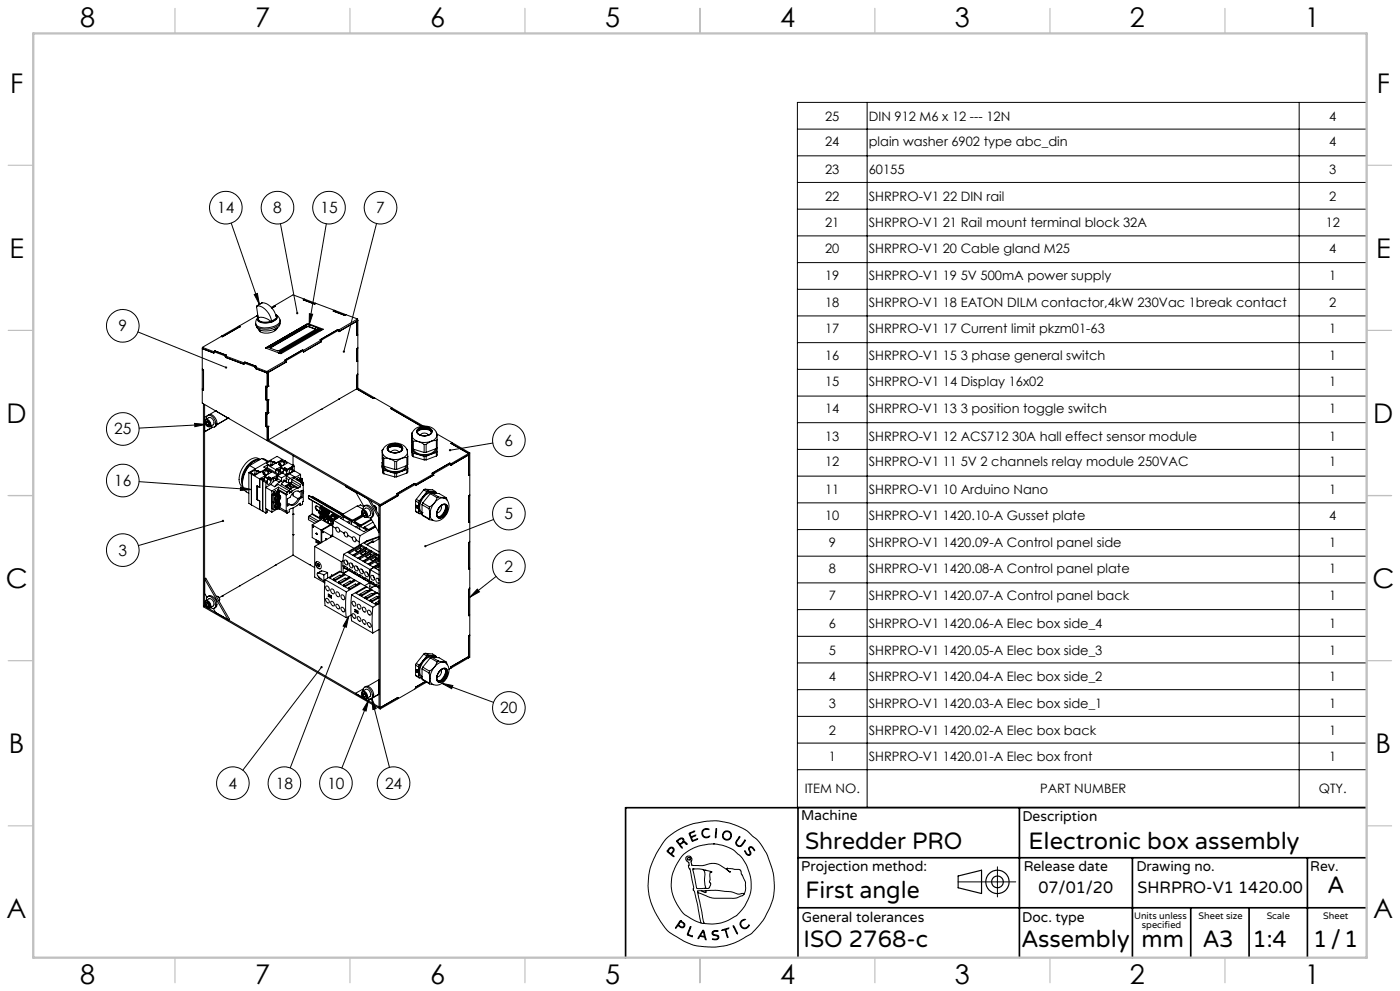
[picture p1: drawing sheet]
<svg xmlns="http://www.w3.org/2000/svg" width="420mm" height="297mm" viewBox="0 0 420 297" stroke-linecap="round" stroke-linejoin="round" font-family="sans-serif">
<defs><g id="words">
<g font-size="8.1">
<text x="24" y="8">8</text>
<text x="76.5" y="8">7</text>
<text x="129" y="8">6</text>
<text x="181.5" y="8">5</text>
<text x="234" y="8">4</text>
<text x="286.5" y="8">3</text>
<text x="339" y="8">2</text>
<text x="391.5" y="8">1</text>
<text x="3" y="27.7">F</text>
<text x="413" y="27.7">F</text>
<text x="2.8" y="77.2">E</text>
<text x="412.8" y="77.2">E</text>
<text x="2" y="126.7">D</text>
<text x="412" y="126.7">D</text>
<text x="1.7" y="176.2">C</text>
<text x="411.7" y="176.2">C</text>
<text x="2.7" y="225.7">B</text>
<text x="412.7" y="225.7">B</text>
<text x="2" y="275.2">A</text>
<text x="412" y="275.2">A</text>
<text x="24" y="295">8</text>
<text x="76.5" y="295">7</text>
<text x="129" y="295">6</text>
<text x="181.5" y="295">5</text>
<text x="234" y="295">4</text>
<text x="286.5" y="295">3</text>
<text x="339" y="295">2</text>
<text x="391.5" y="295">1</text>
</g>
<g font-size="7.1">
<text x="241.5" y="254.4">Shredder PRO</text>
<text x="308.5" y="254.4">Electronic box assembly</text>
<text x="241.6" y="269.2">First angle</text>
<text x="398.3" y="267.7">A</text>
<text x="241.1" y="283.7">ISO 2768-c</text>
<text x="306.6" y="283.9">Assembly</text>
<text x="342.5" y="283.9">mm</text>
<text x="360.9" y="283.8">A3</text>
<text x="375.7" y="283.9">1:4</text>
<text x="393.9" y="283.9">1/1</text>
</g>
<g font-size="4.9">
<text x="311.5" y="267.6">07/01/20</text>
<text x="341.3" y="267.6">SHRPRO-V1 1420.00</text>
</g>
<g font-size="4.7">
<text x="65.2" y="63.9">14</text>
<text x="82" y="63.9">8</text>
<text x="96.1" y="63.9">15</text>
<text x="112.9" y="63.9">7</text>
<text x="35.6" y="99.3">9</text>
<text x="34.3" y="130.2">25</text>
<text x="151.4" y="133.6">6</text>
<text x="34.3" y="145.6">16</text>
<text x="151.4" y="155.5">5</text>
<text x="35.6" y="166.5">3</text>
<text x="151.4" y="171.3">2</text>
<text x="150.1" y="213.8">20</text>
<text x="68.6" y="236.3">4</text>
<text x="82.8" y="236.3">18</text>
<text x="98.2" y="236.3">10</text>
<text x="115.5" y="236.3">24</text>
</g>
<g font-size="4.2">
<text x="240.4" y="245.9">Machine</text>
<text x="306.7" y="246.1">Description</text>
<text x="240.4" y="261.1">Projection method:</text>
<text x="307.1" y="261">Release date</text>
<text x="340.9" y="261">Drawing no.</text>
<text x="393.1" y="261">Rev.</text>
<text x="240.5" y="276.4">General tolerances</text>
<text x="306.7" y="276.3">Doc. type</text>
</g>
<g font-size="3.9">
<text x="247.5" y="36.1">25</text>
<text x="260.6" y="36.1">DIN 912 M6 x 12 --- 12N</text>
<text x="398.8" y="36.1">4</text>
<text x="247.5" y="43.8">24</text>
<text x="260.6" y="43.8">plain washer 6902 type abc_din</text>
<text x="398.8" y="43.8">4</text>
<text x="247.5" y="52.1">23</text>
<text x="260.6" y="52.1">60155</text>
<text x="398.8" y="52.1">3</text>
<text x="247.5" y="60.1">22</text>
<text x="260.6" y="60.1">SHRPRO-V1 22 DIN rail</text>
<text x="398.8" y="60.1">2</text>
<text x="247.5" y="68.1">21</text>
<text x="260.6" y="68.1">SHRPRO-V1 21 Rail mount terminal block 32A</text>
<text x="397.7" y="68.1">12</text>
<text x="247.5" y="75.8">20</text>
<text x="260.6" y="75.8">SHRPRO-V1 20 Cable gland M25</text>
<text x="398.8" y="75.8">4</text>
<text x="247.5" y="83.8">19</text>
<text x="260.6" y="83.8">SHRPRO-V1 19 5V 500mA power supply</text>
<text x="398.8" y="83.8">1</text>
<text x="247.5" y="92.1">18</text>
<text x="260.6" y="92.1">SHRPRO-V1 18 EATON DILM contactor,4kW 230Vac 1break contact</text>
<text x="398.8" y="92.1">2</text>
<text x="247.5" y="99.8">17</text>
<text x="260.6" y="99.8">SHRPRO-V1 17 Current limit pkzm01-63</text>
<text x="398.8" y="99.8">1</text>
<text x="247.5" y="107.8">16</text>
<text x="260.6" y="107.8">SHRPRO-V1 15 3 phase general switch</text>
<text x="398.8" y="107.8">1</text>
<text x="247.5" y="115.8">15</text>
<text x="260.6" y="115.8">SHRPRO-V1 14 Display 16x02</text>
<text x="398.8" y="115.8">1</text>
<text x="247.5" y="123.8">14</text>
<text x="260.6" y="123.8">SHRPRO-V1 13 3 position toggle switch</text>
<text x="398.8" y="123.8">1</text>
<text x="247.5" y="132.2">13</text>
<text x="260.6" y="132.2">SHRPRO-V1 12 ACS712 30A hall effect sensor module</text>
<text x="398.8" y="132.2">1</text>
<text x="247.5" y="139.8">12</text>
<text x="260.6" y="139.8">SHRPRO-V1 11 5V 2 channels relay module 250VAC</text>
<text x="398.8" y="139.8">1</text>
<text x="247.5" y="148.2">11</text>
<text x="260.6" y="148.2">SHRPRO-V1 10 Arduino Nano</text>
<text x="398.8" y="148.2">1</text>
<text x="247.5" y="155.8">10</text>
<text x="260.6" y="155.8">SHRPRO-V1 1420.10-A Gusset plate</text>
<text x="398.8" y="155.8">4</text>
<text x="248.6" y="163.8">9</text>
<text x="260.6" y="163.8">SHRPRO-V1 1420.09-A Control panel side</text>
<text x="398.8" y="163.8">1</text>
<text x="248.6" y="171.8">8</text>
<text x="260.6" y="171.8">SHRPRO-V1 1420.08-A Control panel plate</text>
<text x="398.8" y="171.8">1</text>
<text x="248.6" y="179.8">7</text>
<text x="260.6" y="179.8">SHRPRO-V1 1420.07-A Control panel back</text>
<text x="398.8" y="179.8">1</text>
<text x="248.6" y="188.2">6</text>
<text x="260.6" y="188.2">SHRPRO-V1 1420.06-A Elec box side_4</text>
<text x="398.8" y="188.2">1</text>
<text x="248.6" y="196.2">5</text>
<text x="260.6" y="196.2">SHRPRO-V1 1420.05-A Elec box side_3</text>
<text x="398.8" y="196.2">1</text>
<text x="248.6" y="204.2">4</text>
<text x="260.6" y="204.2">SHRPRO-V1 1420.04-A Elec box side_2</text>
<text x="398.8" y="204.2">1</text>
<text x="248.6" y="212.2">3</text>
<text x="260.6" y="212.2">SHRPRO-V1 1420.03-A Elec box side_1</text>
<text x="398.8" y="212.2">1</text>
<text x="248.6" y="220.2">2</text>
<text x="260.6" y="220.2">SHRPRO-V1 1420.02-A Elec box back</text>
<text x="398.8" y="220.2">1</text>
<text x="248.6" y="228.2">1</text>
<text x="260.6" y="228.2">SHRPRO-V1 1420.01-A Elec box front</text>
<text x="398.8" y="228.2">1</text>
<text x="241.4" y="237.7">ITEM NO.</text>
<text x="312" y="237.7">PART NUMBER</text>
<text x="395.7" y="237.7">QTY.</text>
</g>
<g font-size="2.8">
<text x="340.2" y="275.3">Units unless</text>
<text x="359.6" y="275.3">Sheet size</text>
<text x="380" y="275.3">Scale</text>
<text x="396.9" y="275.3">Sheet</text>
<text x="342.6" y="278.2">specified</text>
</g>
</g></defs>
<g fill="none" stroke="#000" stroke-width=".3">
<path d="M239.2 30.7h170.8v211.2h-170.8zM239.2 38.7h170.8M260.1 30.7v211.2M389.7 30.7v211.2M239.2 46.7h170.8M239.2 54.7h170.8M69.4 66.8l8.4 24.4M84.1 67.1l5.1 26.8M97.9 67.1l-5.2 30.3M113 67l-9.8 38.4M239.2 62.7h170.8M239.2 70.7h170.8"/>
<path d="M239.2 78.7h170.8M41.4 99.5l26.4 10.6M71.7 97.8l.3 .1-11.3 6.2M71.7 97.8v.2M71.8 98h.1M71.8 98l-.3-.1-5 2.8M76.3 88.3l.9-.4 .6 3.3zM77.1 94.6l.3 .1M77.1 94.6l-.1 .2M77.2 91.6l-.2 .4 .6 3.2a.95 .95 0 0 0 0 1 .95 .95 0 0 0 .9 .4l1.4 .1 1.5-.3M77.2 91.6a5.3 5.3 0 0 1 4.3 4.6M77.3 94.5l-.2 .1"/>
<path d="M77.4 94.8l-.5-.1-5.2 3.1M77.6 95.1a4.2 4.2 0 0 1 3.7 1.2 3 3 0 0 1-3.8-.7zM77.9 98.8l-.1 .3M77.9 98.9l.2 .5M78.7 90.7a5.2 5.2 0 0 1 4.3 4.6M78.7 90.7l-1.6 1M78.7 90.7l-1.5 .9M81.3 96.3l.1 .1M81.4 96.4l.1 .1M81.5 96.2v.3M82.2 98.7v.1M82.2 98.8h.2"/>
<path d="M82.3 91.6l.3 .2-1 .6 .8-.5M82.3 91.6v.2M82.4 98.7v.1M82.4 91.9h.1M82.4 91.9l-.3-.1-.7 .3M82.8 94.5l.1 .7M82.8 94.7l.1 .3M83 95.3v.3l-1.5 .9M83 95.3l-1.5 .9M83.1 98.3l-.7 .5M83.1 98.3a3.9 3.9 0 0 1-5.3 .9l-.1-.4M84 97a3.1 3.1 0 0 1-3.2 2.1 3.1 3.1 0 0 1-3.8-1.1v-.1"/>
<path d="M84 97h.1M84 95.9l-.5-1-.8-.6a.93 .93 0 0 1 .5 1 .93 .93 0 0 1-.8 .8 4.6 4.6 0 0 1-5.1 0l-.1-.5 .2-.5-.5 .8-.2 1M84 95.9a1.88 1.88 0 0 1-1.8 2.3 5.7 5.7 0 0 1-5.2-.3l-.3-.9M84 95.9a2.82 2.82 0 0 1-2.9 2.2 3.8 3.8 0 0 1-4.4-1.1v-.1M91.1 89.9h.1M91.2 89.9l3.1 1.2M91.2 89.9l.3-.2 3.1 1.2M91.3 89.6l-.4 .2 3.5 1.4 .4-.3 5.5 2.1M91.3 89.6l-3.4-1.2-5.6 3.2M91.3 89.6v.2M91.6 97.5l.3 .1M91.6 97.5l.1 .1"/>
<path d="M91.6 97.5l-11.3 6.5M91.7 97.6h.1M91.8 97.5l-11.4 6.6M91.8 97.6h.1M91.9 97.6l-11.3 6.5M92 97.2h.1M92 97.2l-12.3 7.1M92.1 97.8l-11 6.4M92.1 97.8v.1M92.1 97.2h.1M92.1 97.2h-.1M92.1 97.9l-11 6.4"/>
<path d="M92.2 97.2l2.7 .9M92.5 97.8h-.4M92.5 97.8l2.2 .8M92.5 97.8v.1M92.5 97.9h-.4M92.5 97.9l2.2 .8M92.6 97l4.4 1.7-12.7 7.3-.6-.2M92.6 97l-.3 .2M92.6 97l.1 .3M92.8 94l1 .2-1.1 3.2zM94.3 91.1h.1M94.6 90.9l-.3 .2"/>
<path d="M94.6 90.9l.1 .1M94.7 98.6l-11.2 6.6-2.4-.9M94.7 98.7h.1M94.7 98.6v.1M94.9 98.2h.1M94.9 98.2l1.1 .4M94.9 98.2l1.2 .4M94.9 98.1v.1M94.9 98.1l.1 .1M95.1 98.8h.3v.2M95.1 98.8l.1 .2M95.1 98.8l-11.2 6.5"/>
<path d="M95.2 99l-11.2 6.4M95.4 98.9l-.2 .1M95.4 99l-11.3 6.4M96 98.7l.1 .1M96 98.6l.2 .5-.1-.3M96 98.7l-12.3 7.1M96 98.6v.1M96.1 98.7l.5 .2M96.1 98.8l-12.2 7.1M100.2 93.3h-.1M100.2 93.3l3.1 1.1M100.2 93.3l.3-.2 3.1 1.2"/>
<path d="M100.3 93l-.4 .2 3.5 1.3 .4-.2 3.5 1.3M100.3 93v.2M101.4 98.7l-5.4 3.1 .3 .1M101.4 98.7l.2 .2M101.4 98.7v.3M101.5 99l-4.9 2.8M101.5 99l.2 .1M101.5 99l-.3-.1-5 2.8M101.6 98.9l.1 .2M101.7 99.3h.1M103.3 94.4v.1M103.6 94.3l-.3 .1"/>
<path d="M103.6 94.3l.1 .1M106.9 96.3l-5.2 3.1v-.3M107.3 95.6l-5.7 3.3M107.3 95.6l.1 .5M107.4 96.1l-.4 .2v4.1M107.4 96.1v4.1l-.4 .2M107.4 96.1l-5.7 3.2M239.2 86.7h170.8M239.2 94.7h170.8M60.7 116.8v4l53.4 30.9M60.7 116.6l.3 .1M60.7 104.5v6.1l.4 .2v6.2l-.4-.2"/>
<path d="M60.7 110.8l.3 .2M60.7 110.8v5.8M60.7 116.6l.2 .1M60.7 104.5l3.5 1.3M60.7 104.1l3.4 1.3M60.7 104.1v.4l3.4 1.3M60.7 104.5h.1M60.8 110.7l-.1 .1M60.9 116.7l-.2 .1M61 111h.1M64.1 105.4v.4M64.1 105.8h.1"/>
<path d="M64.3 105.4l3.1 1.2M64.3 105.4l-.1 .4M64.5 105.2l3.5 1.3-.4 .2M64.5 105.2l-.4 .2M64.5 105.2v.1M64.6 105.2l-.3 .2M66.5 100.7l.4 .2M66.5 100.7l-.1 .2M66.9 100.9h.1M67.4 106.6l.2 .3M67.6 106.7l5.5 2M67.6 106.7l.1 .4"/>
<path d="M67.6 106.9h.1M67.6 107.1l5.6 2.1 .1-.4M67.6 106.9v.2M67.8 106.5v-.1l-.4 .2M73.1 108.7l.1 .4M73.3 108.8l3.1 1.2M73.4 108.5l3.6 1.3-.4 .2M73.4 108.5l-.3 .2M73.4 108.5l.1 .2M73.6 108.6l-.3 .2M76.4 110l.2 .2M76.6 110l3.4 1.3"/>
<path d="M76.6 110l.1 .5M76.6 110.2h.1M76.6 110.2l.1 .3M76.7 110.5l3.4 1.3M76.8 109.9v-.2l-.4 .3M79.7 104.3h.1M79.7 104.3v.1M79.7 104.3l3.9 1.5M79.8 119.6l.5 .3M79.8 119.8l.3 .2M79.9 115.8l-.1 .1 .3 .2M79.9 119.7l-.1 .1"/>
<path d="M80 111.3l.1 .5M80.1 111.8l.4-.3v4.2M80.1 111.8v4.1M80.1 116.1v3.7M80.1 115.9l-.3-.2v4.1M80.3 115.8h.1M80.3 115.8l-.2 .3M80.3 104l.3 .1M80.3 104l.1 .1M80.5 115.7h.1M80.5 119.8h.1M80.5 115.7l-.4 .2"/>
<path d="M80.6 104.1h-.2M81.1 104.2v.1M81.1 104.3h.1M83.6 105.8l-.1 .1M83.6 105.8h.1M83.7 105.8h.1M83.9 105.3v.2l.2-.1M83.9 105.3l.1 .1M83.9 105.4h.2M85.6 107.8l.4 .2M85.6 107.8l-.1 .2M85.7 108.1l-5.7 3.2"/>
<path d="M85.7 108.1l.1 .4M85.7 108.5l.1 .1M85.7 108.3h.1M85.8 108.5l-5.7 3.3M85.8 108.3v.3M85.8 108.6l-5.3 3.1M86 108l-.2 .3M90.7 104.9v.2M90.7 104.9l-5.3 3 .3 .2M90.7 104.9l.4 .1M90.9 105.1l-4.9 2.9M90.9 105.1l.2 .1"/>
<path d="M90.9 105.1l-.3-.1-5 2.8M91.1 105v.2M96.2 101.7l.4 .1M96.2 101.7l-.1 .2M96.3 102.4h.1M96.3 101.9l-5.2 3.1M96.3 101.9l.1 .5-5.3 3M96.3 102.2h.1M96.4 102.2v.2M96.4 102.4l-5.3 3.1v-.3M96.6 101.8l-.2 .4M101.7 119.6l-5.3 3.1"/>
<path d="M101.7 119.6h.1M107 116.6l4.9 2.8M107 116.6l-5.3 3M107.1 100.3h.1M107.1 108.3h.1M107.2 100.3l.2 .1v3.7l-.4 .4v3.9l.4-.2v-3.9M107.2 108.3l.2 .1v3.6l-.4 .5v4.1M107.2 100.3l-.2 .1M107.2 104.3h.2M107.2 112.2l.2 .1M107.4 116.3l4.9 2.9M107.4 112.3v4"/>
<path d="M107.4 104.3l-.4 .2M107.4 116.3l-.4 .3M107.4 112.3l-.4 .2M111.9 119.4l.6-.1 4.9 2.9v.2M112.3 119.2l-.4 .2M112.3 119.2v.1M239.2 102.7h170.8M239.2 110.7h170.8M239.2 118.7h170.8M58.4 126.9l3.3 .3-3.2 .7zM61 121v60.9l53.1 30.6M61.4 121.2v60.5"/>
<path d="M61.4 129.4l2.3-1.3zM61.6 126a1.18 1.18 0 0 1 1.2 .5 1.18 1.18 0 0 1 0 1.3 1.33 1.33 0 0 1-1.2-1.8zM61.7 125.8a1.37 1.37 0 0 1 1.3 .6 1.37 1.37 0 0 1 0 1.5 1.43 1.43 0 0 1-1.3-2.1zM61.7 127.2l-20 1.1M61.7 125.7l1-.5a1.44 1.44 0 0 1 1.3 2.1l-1 .6M61.8 126.9v-.6h.5l.4 .5v.6l-.4 .1M61.8 126.9l.5 .6M61.9 125.6a.98 .98 0 0 1 .6-1.2 .98 .98 0 0 1 1.2 .5 2.15 2.15 0 0 1 .5 3.1l-1-.2M62.2 124.6l-.8 .5M62.3 124.5a1.9 1.9 0 0 1 2.7 1.6v1.4l-.7 .5M62.4 126.6v-.2l.2 .5M62.4 126.6l-.6 .3"/>
<path d="M62.4 126.6l.2 .3M62.6 126.9l.1 .1M62.7 127.2l-.4 .3M63 127.9h.1M64.7 123.2h.1M64.7 123.2l-1.9 1M68.4 125.3h.1M68.4 125.3l-3.4 2M74.9 139.5a7.2 7.2 0 0 0-1.8 7.1l.6 .7 .9 .5M74.9 139.5l1.7 1M76.6 138a6.6 6.6 0 0 0-3.9 6.6M77.9 137.8a6.4 6.4 0 0 0-5.1 5.8l-.1 .9"/>
<path d="M78.5 137.4l.9 .2 1.1 .7M78.5 137.4l1.8 1M78.5 137.4l-3.6 2.1M79.8 127.6l.5 .3M79.8 127.8l.3 .2M79.9 123.7l-.1 .2 .3 .2M79.9 127.7l-.1 .1M80.1 132h.1M80.1 120l.4-.2v3.9M80.1 120v3.9M80.1 124.1v3.7M80.1 128v4"/>
<path d="M80.1 123.9l-.3-.3v4.2M80.2 139.3v.9M80.2 139.3l2.5 1.5M80.3 123.8h.1M80.3 123.8l-.2 .3M80.5 123.7h.1M80.5 127.8h.1M80.5 139.2l-1.4 .8 .8 .4M80.5 139.2l-.3 .1M80.5 127.8v4.1M80.5 131.9l33.6 19.3M80.5 127.8l-.4 .2"/>
<path d="M80.5 123.7l-.2 .1M80.5 123.7l-.4 .2M80.5 131.9l-.4 .1M81.3 138.1l.5 .3M81.3 138.1l-1.4 .8 .6 .3M81.3 138.1v1.2M81.3 139.3l-.3 .2M81.3 139.3l.3 .2M81.8 138.4l.3-.1 .7 .4 .4-.2 .9 .6M81.8 138.4l.8 .5-1.3 .8-.8-.5M81.8 138.4v.9M82.1 138.3l-.3 .1"/>
<path d="M82.1 138.3h.1M83.7 138.5v.3M83.7 139.2l.9 .5M83.7 139.2v.1M84.1 139.1l-.4 .2 .8 .4M84.1 139.1v.1M84.2 139.9l.9 .5M84.2 139.9v.3M84.4 138.2l-.4 .8M84.4 138.1l-1 .6M84.4 138.2l.9 .5M84.4 137.9l.9 .5"/>
<path d="M84.4 137.9v.3M84.5 139.7l-1.8 1.1M84.5 139.7h.1M84.6 139.7l-.4 .2M84.7 137.7l-1.6-.9-8.5 4.8M84.7 137.7l-1.8 1-.8-.4M84.7 137.7l.9 .5M84.7 137.7l-.3 .2M85.3 138.7l-.4 .8M85.3 138.4v.3M85.3 138.3l.8 .5-1.3 .8-.8-.5-.3 .1M85.3 138.3v1"/>
<path d="M85.6 138.2l2.5 1.4M85.6 138.2l-.3 .2M85.6 138.2l-.3 .1M85.8 128.8h.1M85.8 128.8l-5.3 3.1M87.9 139.4h.1M87.9 136.6v2.9M88.1 139.6l-1.9 1.1M88.1 139.6h.1M88.3 139.7l-2.3 1.3M88.3 139.7v1.4M88.3 139.7l-.2-.1-1.9 1.1"/>
<path d="M91.1 125.7l-5.3 3.1M91.1 125.7v.1M96.4 122.7h.1M96.4 122.7l-5.3 3M114.7 134.9v.8M114.7 134.9l.1 4.5M114.7 138.6l.1 3.1M114.7 138.6l.1 1.4M114.7 135.7a3.6 3.6 0 0 1 4.7-2.8 2.65 2.65 0 0 1 2.6 3.4l-1.5 1.1M114.7 139.7h.1M114.7 135.7a2.62 2.62 0 0 0 2.1 1.8M114.7 135.7l.1 1.4"/>
<path d="M114.7 139.5a2.62 2.62 0 0 0 2.1 1.8M114.7 139.9v.4M114.7 139.9h.1M114.7 139.8v.3zM114.7 139.7v.1M114.7 139.7l.1 .3-.1-.2M114.7 139.7l.1 .3M114.7 139.5l.1 1.1-.1-.4M114.7 139.5l.1 1.2M114.8 138.4l-.1 .2M114.8 139l-.1 .5M114.8 137.1l.3 .2"/>
<path d="M114.8 139.4l.3 .3M114.8 137.1v2.3M114.9 134.7l-.2 .2M115.1 137.3l1.7 .2M115.1 139.7l3.3 1M115.1 137.3v2.4M116.5 133.7a3.1 3.1 0 0 1 4.3 .4 1.49 1.49 0 0 1-1.8 1.6 2.08 2.08 0 0 1-2.8-1.5zM116.5 133.7a2.84 2.84 0 0 1 4.3 .6 2.39 2.39 0 0 1-3.5 1.2 1.1 1.1 0 0 1-.9-.6 1.1 1.1 0 0 1 .1-1.2zM116.8 137.5l1.6 .8M116.9 133.9a3.2 3.2 0 0 1 3.1 0M117 133.9l-.6 .8a2.61 2.61 0 0 1 4-.5l.2 .4M117.3 122.5l9.1 5.3"/>
<path d="M117.3 122.5l.3-.2 9.4 5.4M117.4 122.4h.1M117.4 122.4h-.1M118.4 138.3h.6M118.4 138.3v2.4M119 138.3v2.4M119.6 135.5a1.31 1.31 0 0 0-2.2 0M120.1 134l.5 .5M120.3 134.1a4.7 4.7 0 0 0-3.7 .1M120.5 137.4a6.1 6.1 0 0 1-3.7 .1M120.5 137.4l-1.5 .9M120.6 134.5a2.59 2.59 0 0 1-3.7 .8l-.6-.8"/>
<path d="M120.6 134.5l-.1 .4M120.6 134.5a2.59 2.59 0 0 0-4.2-.2l.1 .6M121.8 139.6a3.6 3.6 0 0 1-4.5 1.6l-1.3-.5-.8-1M122 134.6l.3 2.2M122.1 137.1l-1.6 .3M122.1 137.1v2.4M122.1 139.5l-3.1 1.2M122.2 139.3a2.27 2.27 0 0 1-1.7 1.9M122.2 139.3l.1 1.1M122.3 136.8l-.2 .3M122.3 136.8v2.4l-.2 .3M123.5 129.9l.1 .7"/>
<path d="M123.5 129.9l.2 4.5M123.5 133.5l.2 3.1M123.5 133.5l.1 .9M123.5 134.8l.1 .4M123.5 134.8h.1M123.5 135.1h.1M123.6 134.6h.1M123.6 130.6a2.48 2.48 0 0 0 2 1.8M123.6 130.6l.1 1.4M123.6 134.4a2.45 2.45 0 0 0 2 1.8M123.6 134.6l-.1 .1M123.6 134.7v.2z"/>
<path d="M123.6 134.6v.3M123.6 134.9h.1M123.6 134.9v.1M123.6 135h.1M123.6 135v.3M123.6 135.1v.2zM123.6 135.2v.2M123.6 135.2h.1M123.6 135.1v.1M123.6 133.3l-.1 .2M123.6 135.3h.1M123.6 135.1h.1"/>
<path d="M123.6 135.4h.1M123.6 134.4l.1 1.2M123.6 134.9v.7l-.1-.5M123.6 134.9l-.1-.5v.7M123.6 133.9v.5M123.7 132l.3 .3M123.7 134.4l.3 .2M123.7 135.6l.3 .3M123.7 136.6l.3 .3M123.7 132v2.4M123.7 135.6v1M123.8 129.6l-.3 .3"/>
<path d="M124 132.3l1.6 .1M124 134.6l3.2 1M124 132.3v2.3M124 135.9v1M124 135.9l1.6 .3M124 136.9l3.2 .9M125.3 128.6a2.98 2.98 0 0 1 4.4 .6 2.51 2.51 0 0 1-3.5 1.3 1.11 1.11 0 0 1-1.1-.7 1.11 1.11 0 0 1 .2-1.2zM125.3 128.7a2.84 2.84 0 0 1 4.3 .5 2.53 2.53 0 0 1-3.8 1.1 .99 .99 0 0 1-.5-1.6zM125.4 129a4.9 4.9 0 0 1 3.8 0M125.6 132.4l1.6 .8M125.6 136.2l1.6 .6M125.8 128.8a3.4 3.4 0 0 1 3.1 0"/>
<path d="M125.8 128.8l-.6 .7a2.52 2.52 0 0 1 4.2 0M127.2 137.8h.6M127.2 133.2v2.4M127.2 136.8v1M127.8 133.2h-.6M127.8 135.6h-.6M127.8 136.8h-.6M127.8 133.2v2.4M127.8 136.8v1M128.4 130.4a1.3 1.3 0 0 0-2.2 .1M128.9 128.9l.5 .5M129.4 132.3a6 6 0 0 1-3.8 .1"/>
<path d="M129.4 132.3l-1.6 .9M129.4 136.1a6.3 6.3 0 0 1-3.8 .1M129.4 136.1l-1.6 .7M129.4 129.4a2.33 2.33 0 0 1-3.2 1l-.8-.5-.2-.5M129.4 129.4v.4M129.4 129.4a2.54 2.54 0 0 0-4.2-.1l.1 .5M130.7 134.5a4.1 4.1 0 0 1-5.5 1.3l-.7-.5-.5-.6M130.9 129.5l.2 .8M130.9 132l-1.5 .3M130.9 132v2.4M130.9 135.6v1.1M130.9 134.4l-3.1 1.2"/>
<path d="M130.9 135.6l-1.5 .5M130.9 136.7l-3.1 1.1M131 130l4.5 2.6v.2M131.1 130.3a3.6 3.6 0 0 0-4.6-2.6 3 3 0 0 0-2.9 2.9M131.1 130.3a2.02 2.02 0 0 1-1.7 2M131.1 130.3l.1 1.4M131.1 134.2a2.05 2.05 0 0 1-1.7 1.9M131.1 134.2l.1 1.1M131.2 131.7l-.3 .3M131.2 131.7v2.4l-.3 .3M131.2 135.3l-.3 .3M131.2 135.3v1.1l-.3 .3"/>
<path d="M134.8 138.9l.5 .3M134.9 138.8l-5.3 3 .4 .3M134.9 138.8l.4 .2M134.9 138.8v.2M135.1 139.1l-5 2.9M135.3 139.4h.1M135.3 139v.4l5.3-3.1-5.3 3.1M135.5 132.8h.1M140.6 135.9l-5.3 3.1M140.9 135.7l-5.3-3-.3 .2 5.3 3M140.9 135.7v6.5l-.3 .3v-6.6M140.9 135.7l-.3 .2"/>
<path d="M147.8 132.8l-12.8 2.1M239.2 126.7h170.8M239.2 134.7h170.8M41.7 144.4l33.7 2.3M66.9 156.1l-25.4 7.4M72.2 146l3.2 .7-3.3 .3zM72.8 145.6a6.6 6.6 0 0 1 4.7-8l.5 .1a2.91 2.91 0 0 0-4 .9 6.2 6.2 0 0 0-1.8 6.8l.7 .5M74.6 141.6l.8 .5M74.6 141.6v9.2l.8 .5M75.4 142.1v9.2M75.4 142.1l2.5 1.4M75.4 151.3l2.5 1.4"/>
<path d="M75.7 142l-.3 .1M76.5 140.9l.5 .3M76.5 140.9l-1.4 .7 .6 .4M76.5 140.9v1.2M76.5 142.1l-.3 .1M76.5 142.1l.3 .1M77 141.2v.9M77 141.2l.8 .4-1.3 .8-.8-.4M77.1 145.6l.8 .4M77.1 145.6v4.2M77.1 149.8l.8 .4M77.1 149.7l.8 .5"/>
<path d="M77.2 149.7l-.1 .1M77.2 145.6l-.1 .1M77.3 141l.8 .5M77.3 141l-.3 .2M77.3 141v.1M77.9 143.5v2.6l-.8-.4M77.9 150.2v2.5M77.9 146h.1M77.9 150.2h.1M77.9 152.7h.1M77.9 152.7l.9 .5M77.9 143.5l.9 .5"/>
<path d="M77.9 143.5l.3-.2 .9 .6M78.1 141.5l.3-.2 .9 .5M78.8 153.2h.1M78.8 153.2l1 .6M78.8 144v9.2M78.9 141.2v.4M78.9 143.4l.4 .2M79 142l.7 .4M79 142l.8 .4-.4 .3M79 142h.1M79.1 143.9h.1M79.1 143.9l1 .5"/>
<path d="M79.1 143.9l-.3 .2 1 .5M79.1 143.9l-.3 .1M79.3 143.4l-.7 .2M79.3 141.8l-.3 .2M79.3 141.8v.1M79.4 143l.9 .5-.3 .9 .3-.9M79.4 143l-.3 .8M79.4 142.7l.9 .5M79.4 142.7v.3M79.6 141l-.4 .8M79.6 140.9l-1 .5M79.6 141l.9 .5"/>
<path d="M79.6 140.6l.9 .5M79.6 140.6v.4M79.7 146.1v6.3l1.9 1.1M79.7 146.1l1.9 1M79.7 142.4l-1.8 1.1M79.7 142.4v.1M79.8 144.6v1.4M79.8 152.5v1.3M79.9 140.4l-1.8 1.1M79.9 140.4l.9 .5M79.9 140.4l-.3 .2M80.1 144.4l-.3 .2"/>
<path d="M80.2 140.2l3.4 2M80.2 140.1l-.4 .3M80.3 152.7l-.2 .9-.3 .2M80.3 143.5l1 .6M80.3 143.2l1 .6M80.3 143.2v.3M80.3 143.2l.3-.2 .9 .5M80.5 141.5l-.3 .7M80.5 141.1v.4M80.6 141.1l.8 .5-1.4 .7-.8-.5-.2 .2M80.6 141.1v.9M80.7 143l.8 .4"/>
<path d="M80.7 143l-.4 .2M80.7 143h.1M80.8 140.9l-.3 .2M80.8 140.9l-.2 .2M80.8 140.9l2.5 1.5M81.2 145.2l-1.5 .9M81.2 145.2l1.2 .7M81.3 144.1a.79 .79 0 0 1-.3 .8 .79 .79 0 0 1-.8 .1l-.1-.6M81.3 143.8v.3M81.5 143.4v.1M81.6 147.1v6.4M81.6 148.2v4.2l.5 .3"/>
<path d="M81.6 148.2l.5 .3M81.8 150.6l.3 .1M82 143.4l-.5 .1M82 143.4l-.7 .4M82 143.4v1M82.1 150.5l-.3 .1M82.1 148.5v2M82.1 150.7v2M82.1 150.5l-.3-.1v.2M82.2 147.3l.2 .6M82.2 147.3l.5-.3 .2 .6M82.2 147.3v.5"/>
<path d="M82.2 147.8l-.6 .4M82.2 147.8l.2 .2M82.4 145.9l1.1-.7 3.3 1.9M82.4 147.9v.1M82.4 143.3l.5 .2M82.7 143.9l-1.5 1.3M82.7 140.8v.8M82.7 143.9l1.2 .6M82.7 140.8l.9 .5M82.7 140.8l.3-.2 .9 .5M82.9 147.4l.4-.2 .5 .3M82.9 147.6l.6-.2-.5 .4-1.1 .5 .5-.3"/>
<path d="M82.9 143.5l-.3-.2-.6 .4M82.9 147.6l-.5 .3M83 142.6l-.1 1.1 .1-.2M83 142.6l.1 .1M83 143.5l.1 .1M83 150.8l.6-.3 .4 .3a.88 .88 0 0 0-1.2 .4 .88 .88 0 0 0 .3 1.2h-.1a.88 .88 0 0 1-.5-.8 .88 .88 0 0 1 .5-.8zM83.1 142.7v.9M83.2 152.4l-1.1 .3M83.3 146.9l2.6 1.4M83.3 142.4h.1M83.3 142.6v.9M83.3 146.9v.3"/>
<path d="M83.3 142.6l1.2 .6M83.3 143.5l1.2 .6M83.3 143.5l-.6 .4M83.3 142.6l-.2 .1M83.3 142.4l-1.8 1M83.3 150.8l.2-.1v1.7h-.2l-.3-.4 .5-1zM83.3 151.7l.2 .1-.3 .1 .3-.4 .2 .2M83.4 148.5l.1 1.6a.72 .72 0 0 1-.6-.7 .72 .72 0 0 1 .6-.7zM83.4 150.2l-1.3 .5M83.5 148.5l.2 .1M83.5 150.7l.2 .1M83.5 149.3l.2 .1"/>
<path d="M83.5 149.9l.2 .1M83.5 149.3l-.3 .4 .3-.2-.2-.1M83.5 149.1l.2 .1M83.5 152.2l.2 .1M83.5 151.4l.2 .1M83.5 146l2.6 1.5M83.5 146l-1.9 1.1M83.5 146v.7M83.5 152.2l2.6 1.6M83.5 146.7l2.6 1.5M83.5 146.7l-.2 .2M83.6 141.3v.8"/>
<path d="M83.6 141.3l.8 .5-1.4 .8M83.6 150l-.1 .1M83.6 149.2l-.1 .1M83.6 151.4l-.1 .1M83.7 148.6h.4l.1 .4-.5 1M83.7 150.8a.72 .72 0 0 1 .6 .7 .72 .72 0 0 1-.6 .8M83.7 149.2l.3-.1v.2M83.7 151.5l.3-.2v.2M83.7 148.6v.6M83.7 149.4v.6M83.7 150.8v.7M83.7 151.7v.6"/>
<path d="M83.7 140.6l.3 .2M83.8 147.5l-.7 .6-1 .4M83.8 151.4l.2 .1M83.8 147.5v.8M83.8 149.9v.6M83.8 149.2l.2 .1M83.8 148.3a1.13 1.13 0 0 0-1.2 .5 1.13 1.13 0 0 0 .1 1.3M83.8 150.5a1.12 1.12 0 0 0-1.2 .5 1.12 1.12 0 0 0 .1 1.4M83.9 144.5l-1.5 1.4M83.9 152.5l-.8 .1-1.5 .9M83.9 152.1l2 1.1M83.9 141.1h.1"/>
<path d="M83.9 141.1l1 .6M83.9 141.1l-.3 .2M84 149.3l-.3 .1M84 151.5l-.3 .2M84 148.6v-.2a1.09 1.09 0 0 0-1.3 .4 1.09 1.09 0 0 0 .1 1.3h.3M84 148.6a.88 .88 0 0 0-1.2 .3 .88 .88 0 0 0 .3 1.2l-1 .4M84.1 140.7l-.3-.1-.4 .2M84.2 140.2l-.3 .9M84.2 140.2l.9 .6M84.5 144.1l-.6 .4M84.5 143.2v.9M84.5 145.2h.1"/>
<path d="M84.5 145.2l-.4 .4M84.5 145.2l3.3 1.9M84.9 141.7v.1M84.9 141.7l-.2 .1M85 144.1l.4 .2M85.1 140.8l-.4 .8zM85.1 140.8l.9 .6M85.1 140.4l.9 .6M85.1 140.4v.4M85.2 143.9l.2 .1M85.4 140.3l.8 .4M85.4 144v-.1a.44 .44 0 0 0-.5 .2 .44 .44 0 0 0 0 .5l-.4 .2v.4"/>
<path d="M85.4 144.3l.4-.2v.3M85.4 140.2v.1M85.4 144v.3M85.4 140.2l-.3 .2M85.5 144.2l.3 .2M85.8 145.6v.3l1.3 .7M85.8 145.6l.3 .1M85.9 144.4l.7 .4M85.9 153.2l.2-.1v.7M85.9 142.4v2M85.9 148.3v4.9M85.9 142.4l-1.4 .8"/>
<path d="M85.9 144.4h-.1M85.9 142.4l-1.2-.7-1.4 .9M85.9 143.3l.7 .5M85.9 142.6l1.3 .8M86 141.4l-.4 .9M86 141v.4M86.1 145.7l1 .9M86.1 147.5v.7M86.1 148.2l-.2 .1M86.1 142l.5 .3-.7 .2M86.1 142h.7M86.1 142v.4"/>
<path d="M86.2 140.7h.1M86.5 145.5l1 .9-.4 .2M86.5 145.5l-.4 .2M86.5 145.5l-.3-.2-.4 .3M86.5 144.8h.1M86.5 144.8l.3 .2M86.6 145.1v.3l1.3 .8M86.6 145.1l.3 .2M86.6 143.8v1M86.8 142l1.5-.9 1.9 1.1M86.8 147.1l-.7 .4M86.8 147.1v.7l.5-.3"/>
<path d="M86.8 147.2l.5 .3M86.8 142l1.9 1M86.9 145.3l1 .9M87 144.7l-.5 .1M87 144.7l2.5 1.5M87 151.2l-.3-.2-.5 .2M87.2 143.4l-.6 .4M87.3 145l1 .9-.4 .3M87.3 145l-.4 .3M87.3 145l-.3-.2-.4 .3M87.3 140.5l.4 .3M87.5 140.5l.2 .3"/>
<path d="M87.5 143.7v.7M87.5 143.7l2.6 1.5M87.5 144.4l2.6 1.5M87.5 143.7l.7-.4 2.6 1.5M87.5 144.4l-.5 .3M87.6 140.5l.1 .6-.5 .6M87.7 148l.2 .1M87.7 140.8l-.3 .7-.6 .3h.3M87.8 141.4l.1-.6a.63 .63 0 0 0-.8-.2 .63 .63 0 0 0-.3 .7l.1 .6M87.8 147.1l-.5 .4M87.9 154.1v6.2M87.9 154.1h.1"/>
<path d="M87.9 147.8v.8l1.5 .9M87.9 152.2v1.9M88.2 145.8l.9 .5M88.7 143l-1.5 .4M89 143.4l.3 .5M89 143.4l.6-.4 .3 .6M89 143.4v.4M89.1 146.3l-1.3 .8M89.3 143.9v.1M89.4 147.2l.4 .2M89.5 149.4a2.57 2.57 0 0 1-2.4 1.8M89.5 149.4l.3 .2"/>
<path d="M89.5 151.2l.6 .3M89.5 146.2l-.4 .1M89.8 149.6a2.05 2.05 0 0 1-2.8 1.6M89.8 147.4a1.61 1.61 0 0 0-2.3 .8l-.5 .8-.8 .5v2.2l.8-.5M89.8 147.4l.8-.4v2.1M89.9 143.6l.4-.2-.8 .7M89.9 143.6l-.6 .3M90.1 144.4l.6-.1 .2 .3-.7-.1M90.1 151.5v-.7l-2.3 1.5-1 .4v.7l-.7 .4M90.1 145.2v.7M90.1 145.9l-.6 .3M90.2 142.2l-1.5 .8"/>
<path d="M90.2 142.2v1M90.2 143.2l-.4 .2M90.2 143.2l.5 .3M90.3 148.9l.3 .2M90.3 147.2v1.7M90.3 148.9l-.8 .5M90.3 144.5h.1M90.3 144.5l.3 .1M90.3 144.5v.1M90.6 144.6l.5 .2-.1 .7M90.6 144.6v.1M90.6 149.1l-.8 .5"/>
<path d="M90.7 143.5l-.9 .7M90.7 143.5v.8l-.4-.2-.4 .2M90.8 144.8l-.7 .4M90.8 144.8v.7l.2-.1M90.8 145.2l.2 .2M90.8 145.1v.2M91 146.9v.8M91 145.4v4.9l-.2 .1v.7l-.7 .4M92.5 149.3l3.9 2.4M92.5 148.6l10.2 5.8M92.5 148.6l.2-.1 10 5.8M92.5 148.6v.7"/>
<path d="M92.5 155v.7l1.9 1.1M92.5 149.3l4.1 2.4M92.5 155l2.6 1.5M92.8 154.6l-.3 .4M92.8 154.6l2.8 1.6M93.6 148.8l9.3 5.3M93.6 148.8l-.2 .1M93.6 154.1l-.8 .5M93.6 148.8l9.2 5.3M93.6 154.1l2.4 1.4M93.7 157.3v3.8l2.6 1.6v-3.8M93.7 157.3l2.6 1.6"/>
<path d="M93.7 153.9l-.1 .2M93.7 150.1v3.8M93.7 153.9l2.3 1.4M93.8 157.6l.3 .1v.3zM93.8 157.6l.3 .4M93.8 157.6l-.1 .1M93.8 157.5v.1M94.8 151.6v.7l.5 .6M94.8 159.8l.3 .1v.3zM94.9 159.8l.2 .4M94.9 159.8l-.1 .1M94.9 159.8h.1"/>
<path d="M95.3 152.9l-.2 .1M95.3 152.9l.7 .3M95.7 153.7h.1M95.7 153.6h.1M95.7 153.6v.1M95.8 153.6l-.1 .1M95.8 153.6v.1M96 152.2l-1.1-.6a.73 .73 0 0 0-.3 .7 .73 .73 0 0 0 .5 .7M96 152.2v1.3l-.9-.5M96 153.7v2.3M96.1 154.9l.5 .3M96.1 154.9v.2l.5 .3"/>
<path d="M96.1 153.9l.1 .1M96.1 153.9h.1M96.2 152.3l.2-.2 .3 .5M96.2 152.3l.4 .5M96.2 153.6v.2M96.2 154.9h.1M96.2 153.8l.1 .1M96.2 153.5l.2 .1M96.2 153.9v.1M96.2 154h.1M96.2 153.8l-.1 .1M96.2 154.8h.1"/>
<path d="M96.2 154.8v.1M96.2 154.8l-.1 .1M96.3 154.9h.1M96.3 154.7l-.1 .1M96.3 154.7v.2M96.3 154.7h.1M96.3 154.8v.1M96.3 154.8h.1M96.3 153.5l.3 .1M96.3 153.9v.1M96.3 153.9h-.1M96.3 154.8l.3 .2"/>
<path d="M96.3 153.5l.2 .1M96.4 154.8h-.1M96.4 153.6v.1M96.4 151.9l-.3-.1-.1 .4M96.4 151.9l5.4 3.1M96.4 153.6h.1M96.5 153.6h.1M96.5 155h.1M96.5 159v3.6M96.5 159l2.7 1.5M96.5 155l.1 .1M96.6 153.6h.1"/>
<path d="M96.6 155h-.1M96.6 155h.1M96.6 155.2v.2M96.6 155.1h.1M96.6 154.9v.1M96.6 154.9h.1M96.6 154.9l.1 .2M96.6 152.8v.3M96.6 154.2l.2 .1M96.6 152.8l.3 .2M96.6 154.2h.1M96.6 159.2l.4 .4z"/>
<path d="M96.6 155v.1M96.7 159.3l.2 .3M96.7 155h-.1M96.7 159.3h-.1M96.7 154.1h.1M96.7 154.1l-.1 .1M96.7 159.2v.1M96.7 154.9h.1M96.7 153.3l.2 .1M96.7 151.7l-.6 .1M96.7 152.6v.1M96.7 155.1l-.1 .3"/>
<path d="M96.7 151.7l-.3 .2M96.7 151.7l5.4 3.1M96.7 155.1l-.1 .1M96.8 154.1v.2M96.8 154.1l-.2 .1M96.8 153.1l-1 .6M96.8 153.1l-1.1 .5M96.8 153.1l-1 .5M96.9 153v.4M96.9 153l.1 .1M97 154.6v.3M97 154.1v.1"/>
<path d="M97 154.6h.1M97 153.1v.2M97 153.1l.4 .1M97 154.2h.1M97 154.2l.2 .1M97 154.7l.3 .1M97 154.5h.1M97 154.5l.1 .1M97 154.9l.3 .1M97.1 154.3v.2M97.1 154.3l.1 .1M97.1 154.5h.1"/>
<path d="M97.1 154.6h.1M97.1 154.6l.3 .2M97.1 153.5l.3 .2M97.2 155.5v.3M97.2 154.1h.1M97.2 155.5h.1M97.2 155.6l-.1 .1 .3 .2M97.2 155.6l.3 .1M97.2 154l.2 .1M97.2 154.4l-.2 .2M97.2 154.4v.1M97.2 155.6l.4 .2"/>
<path d="M97.3 152.8v.1M97.3 153.3l-1 .7M97.3 153.3l-1.1 .5M97.3 152.8l-.4 .2M97.3 153.3l-1 .6M97.3 155l.1 .1M97.3 154.1l.1 .1M97.3 154.2h.1M97.3 154.8v.2M97.3 154.8h.1M97.3 155.5v.1M97.3 155.5h-.1"/>
<path d="M97.3 152.9l.5 .1M97.3 152.9l-.3 .2M97.4 154.4h.1M97.4 152.7v.2M97.4 153.2v.4M97.4 154.8v.3M97.4 152.7l-.4-.2-.4 .3M97.4 153.2l.1 .1M97.4 152.7l-.1 .1M97.4 155.9h.1M97.4 154.1h.1M97.4 154.8h.1"/>
<path d="M97.4 155.9l.1 .1M97.4 155.7v.2M97.4 155.7h.1M97.5 155.7l-.1 .2M97.5 155.7h.1M97.5 153.3v.3M97.5 154.4h-.1M97.5 154.8h-.1M97.5 155l-.1 .1M97.5 153.3l.3 .2M97.6 155.9l-.1 .1M97.6 155.8l-.1 .2"/>
<path d="M97.6 155.8h.1M97.6 155l.7 .4M97.6 155v1.2l.7 .4M97.7 153.1l-.3 .1M97.7 153.1v.1M97.7 153.6l-.9 .5M97.7 153.6l-.9 .7M97.7 153.6l-1 .5M97.8 153v.1M97.8 153.5v.4l-.2-.1M97.8 153.5l.1 .1M97.8 153l-.1 .1"/>
<path d="M97.9 154.7h.1M97.9 154.7l-.3 .3M97.9 153.6v.2M97.9 153.6l.4 .2M98 154.7l.1 .1M98 154.7h.1M98 154.7h-.1M98 155.5h.1M98 155.5l.2 .1M98 154.6v.1M98 154.6h.1M98 154.1l.3 .1"/>
<path d="M98.1 155.4h.1M98.1 155.4l-.1 .1M98.1 154.8v.1M98.1 153.3v.2M98.1 153.8l-.9 .7M98.1 153.8l-1 .5M98.1 153.3l-.3 .2M98.1 153.8l-.9 .6M98.2 154.8h.1M98.2 154.8l.3 .2M98.2 155.6h.1M98.2 153.4l.5 .1"/>
<path d="M98.2 153.4l-.3 .2M98.3 153.2v.2M98.3 153.8v.4M98.3 153.8h.1M98.3 153.2l-.2 .1M98.3 153.2l-.4-.1-.4 .2M98.3 155.4v1.2M98.4 154.7l.1 .1M98.4 153.8v.3M98.4 154.1l-.1 .1M98.4 154.9v.1M98.4 154.9l.2 .1"/>
<path d="M98.5 154.4l-.5 .2M98.5 155.1l.1 .2M98.5 155v.1M98.5 155.1l.1 .1M98.5 155.1h.1M98.5 154.5l-.3 .3M98.5 155.5v1.3l.7 .4M98.5 155.5l.2 .1M98.5 156.6h-.2M98.6 155h-.1M98.6 155h.1M98.6 155v.1"/>
<path d="M98.6 154h.1M98.6 153.6v.4M98.6 153.7l-.2 .1M98.6 153.6l-.3 .2M98.6 154l-.2 .1M98.6 155.3l-.1 .2M98.6 154.9l.1 .1M98.6 154.9v.1M98.6 155.2v.1M98.6 155.2l-.3 .2M98.7 155.1l.3 .2M98.7 155.1v.6l.3 .1"/>
<path d="M98.7 155.1l.4 .1M98.7 153.5v.4l-.4 .3M98.7 155h.1M98.7 153.5l-.1 .1M98.8 155h.1M98.8 155.4v.2M98.8 155.4l.6 .3M98.8 155.6l.2 .1M98.8 155.4h.2M98.8 155.5l.6 .3M98.9 155.5h.1M98.9 154.7l-.5 .2"/>
<path d="M99 155.5h.1M99 155l.8-.5 .8 .5M99 155l.1 .2M99 155.6v.1M99 155l.2 .1M99 155.6h-.2M99 155.3v.1M99 155.7v.1M99 156h.1M99 156l.1 .1M99 155.8l.2 .2M99 154.7l-.3 .3"/>
<path d="M99 155.9h.1M99 155.9v.1M99.1 155.2l-.1 .1M99.1 157.3v.2M99.1 157.3l-2.8 1.6M99.1 157.3l-2.7-1.6-2.7 1.6M99.1 156.1h.1M99.1 155.6l-.1 .2M99.1 155.3l.2 .1M99.2 155.1h.3v.2M99.2 155.3h.4M99.2 155.1v.2"/>
<path d="M99.2 155.3l-.2 .1M99.2 156v1.2M99.3 155.5l.2 .1M99.3 155.5l.1 .2M99.3 155.9l.2 .2M99.3 155.9l-.1 .1M99.3 154.4l.4 .2M99.3 154.4v.3M99.3 155.8v.1M99.4 155.8h.1M99.4 155.9h.1M99.4 155.4l.2 .1"/>
<path d="M99.4 155.4l-.1 .1M99.4 155.7l-.1 .2M99.4 157.1h.1M99.4 155.3l-.2 .1M99.5 155.4l.2 .1M99.5 155.3v.1M99.5 155.6v.5M99.5 155.4h-.1M99.5 155.3l.3 .2M99.5 155.3l-.1 .1M99.6 154.7h.1M99.6 157.1h-.1"/>
<path d="M99.6 154.7l-1.1 .4M99.6 154.7l-1 .5M99.6 157.1h.1M99.6 157.1l-.4 .1M99.6 155.5l-.1 .1M99.6 155.5v1.6M99.6 156.1h-.1M99.7 155.9l.1 .1M99.7 154.6h.1M99.7 155.5h-.1M99.7 155.5v.4M99.7 155.9h-.1"/>
<path d="M99.8 155.5v.5M99.8 157.7l-.5-.3-2.8 1.6M99.8 157.8l.9 .5M99.8 157.8v2.9M99.9 156.9l-.3 .2M99.9 155.9v.9l-.3 .3M100 154.4v.1M100 154.4l-.3 .2M100.1 156l-.3 1.8M100.1 154.5l.5 .1M100.1 154.5l-.2 .1M100.1 156l7.9 4.5"/>
<path d="M100.1 154.3l-.1 .1M100.1 154.3l-.3-.2-.5 .3M100.1 154.3v.1M100.4 154.7l-.2 .1M100.4 154.7v.1M100.5 154.7l.5 .2M100.5 154.7l-.2 .2M100.6 155.5h.1M100.6 155.1h.1M100.6 155l-.8 .5M100.6 154.6v.1M100.6 155v.5"/>
<path d="M100.6 155.5l-.8 .5M100.6 154.6l-.2 .1M100.7 155.1v.4M100.7 155.5h-.1M100.7 158.3a.65 .65 0 0 1 .8-.2 .65 .65 0 0 1 .4 .8v.1M100.7 158.3a.88 .88 0 0 0 1.1 1.1l.1-.4M100.9 155.3h.1M100.9 155l-.2 .1M100.9 154.9l-.3 .2M100.9 154.9v.4M100.9 155.3l-.2 .2M100.9 155.3l-.3 .2"/>
<path d="M101 154.9h-.1M101 154.9l-.1 .4M101.9 159l1.3 .8M102.1 155.3l.9-.5 2 1.2-.8 .5zM102.7 154.4l-2.6 1.6M102.7 154.2v.3l3.1 1.7M102.7 154.2l3.1 1.7M103 154.8v1M103.2 159.8a.64 .64 0 0 1 .8-.2 .64 .64 0 0 1 .4 .7v.1M103.2 159.8a.85 .85 0 0 0 1.1 1l.1-.4M103.7 145.7l3.1 2M103.7 145.7h.1"/>
<path d="M103.7 145.7l3 1.8M104.6 156.7l.8-.5 2.1 1.2-.8 .5zM105.4 156.2v1M105.8 155.9v.3M106.3 156.2v.3l2 1.2M106.3 156.2l2 1.2M107.1 158.1l.8-.4 2.1 1.2-.9 .4zM107.4 151.7l.7-.4 1 .6M107.9 157.7v.9M108.3 157.4v.3M108.6 153.1a1.17 1.17 0 0 1 1.2 .6 1.17 1.17 0 0 1 0 1.3 1.41 1.41 0 0 1-1.2-1.9zM108.7 152.9a1.4 1.4 0 0 1 1.3 .7 1.4 1.4 0 0 1 0 1.4 1.46 1.46 0 0 1-1.3-2.1z"/>
<path d="M108.7 154.3l-2.9 1.6M108.8 152.9l.9-.6a1.48 1.48 0 0 1 1.3 2.2l-1 .5M108.8 154.5l-3 1.7M108.8 154.1v-.6l.5-.1 .4 .5v.6l-.4 .1M108.8 154.1l.5 .5M108.9 152.7a.97 .97 0 0 1 .6-1.1 .97 .97 0 0 1 1.2 .4 2.11 2.11 0 0 1 .6 3.1l-.6 .1-.5-.3M108.9 152.6l-1.7-1-4.5 2.6M109 154.7l-2.7 1.5M109.2 151.8l-2.6-4.4 3.8 2.1 3.3 5.8M109.3 158l-.2 .1 1.5 .9M109.3 158l1.3 .7M109.4 151.7a1.82 1.82 0 0 1 2.6 1.5l.1 1.1-.3 .5-.5 .3"/>
<path d="M109.4 153.5v.2M109.4 153.7l-.6 .4M109.4 153.7l.2 .3M109.4 153.5l.2 .5M109.6 154l.1 .2zM109.7 154.3l-.4 .3M110 155h.1M110.6 158.7v.3M111.1 149.9l2.6 4.6M111.2 155.2l2.5 4.4M111.4 155.6l-3.1 1.8M111.5 155.8l-3.2 1.9"/>
<path d="M111.9 156.5l-2.6 1.5M112 151.5l.6 .3 .3 .7M112.4 151.6l.4 .4 .1 .5M112.5 157.6l-1.9 1.1M112.7 157.9l-4.7 2.6M112.7 157.8l-2.1 1.2M112.9 152.5l-.1 .4M114.1 151.7l-.4-.3v60.5l.4 .2M114.1 151.2v61.3M114.7 140.3l.1 .1M114.7 140.3h.1M114.7 140.3v-.2v.2"/>
<path d="M114.7 140.2h.1M114.8 140.5h.1M114.8 140h.1M114.8 140v.1M114.8 140.1h.1M114.8 140.1v.3M114.8 140.2v.2zM114.8 140.4h.1M114.8 140.7l.3 .2M114.8 141.7l.3 .3M114.8 140.7v1M115.1 140.9v1.1"/>
<path d="M115.1 140.9l1.7 .4M115.1 142l3.3 .9M116.8 141.3l1.6 .6M118.4 140.7h.6M118.4 141.9v1M119 141.9h-.6M119 142.9h-.6M119 141.9v1M119.2 147.9l.4 .2M119.2 147.9l-.1 .2M119.3 148.2v.4M119.3 148.6l-5.2 3.1"/>
<path d="M119.3 148.2l-5.2 3M119.3 148.6h.1M119.3 148.4h.1M119.4 148.4v.2M119.4 148.6l-5.3 3.1M119.6 148.1l-.2 .3M120.5 141.2a6.1 6.1 0 0 1-3.7 .1M120.5 141.2l-1.5 .7M122.1 140.7v1.1M122.1 140.7l-1.6 .5M122.1 141.8l-3.1 1.1M122.3 140.4l-.2 .3"/>
<path d="M122.3 140.4v1.1l-.2 .3M124.3 144.9l.4 .2M124.3 144.9l-5.3 3.1 .3 .2M124.3 144.9v.2M124.5 145.2l-4.9 2.9M124.5 145.2l.2 .1M124.5 145.2l-.4-.2-4.9 2.9M124.7 153.1l1.1 .8M124.7 145.5h.1M124.7 145.1v.4M124.7 150.1v3M124.7 150.1l.9 .6"/>
<path d="M124.7 153.1l.9 .6M124.8 151.4l.6 .4v.6l-.6-.3zM124.9 149.6l-.2 .5M124.9 149.6l.9 .5M124.9 151.7l.2 .2zM124.9 151.7h.1M124.9 151.5v.2M124.9 152v.1M124.9 152.1h.1M124.9 152.1h-.1M125 152h.1l-.1 .1M125 152h.1"/>
<path d="M125 152.1l.3 .2M125 152.1h.1M125 152.1h.2M125.1 151.9v.1M125.1 151.5l-.2 .2 .2-.1M125.1 151.9l-.2-.2 .1 .3M125.1 151.6h.1M125.1 151.6l.1 .3v-.2M125.1 151.6l.1 .2M125.2 151.6h-.1M125.2 151.7h.1M125.2 151.7l.2 .2"/>
<path d="M125.2 152l.1 .2M125.3 151.9l.1 .1M125.3 152.3h.1M125.3 152.2l-.1-.2 .1 .3M125.3 152.2v.1M125.3 152.3l.1 .1M125.4 151.9h-.2l.2 .1M125.4 151.7v.2M125.4 151.9h.1M125.4 152h.1M125.4 152l-.1 .3M125.4 152.2l-.1 .1"/>
<path d="M125.6 153.7l.2 .2M125.6 150.7l.1 1.5M125.7 152.2l.1 1.1 .8 .7-.8-.1M125.7 152.2l-.1 1.5M125.8 150.1l-.2 .6M126.6 153.6h.1M126.6 154.3l2.3 1.4M126.6 151.3v3M126.6 151.3l2.1 1.2M126.6 154.3l2.1 1.2M126.8 150.7l-.2 .6M126.8 150.7l2.1 1.2"/>
<path d="M127 148.8a6 6 0 0 0-1.3 3.4M127 148.8l-1.2 1.3M127.1 146.8l.9 .6M127.1 146.8l-2.2 2.8M127.5 146.6l-.4 .2M127.5 146.6l.9 .5M127.5 146.6l2.3 .2 .9 .5M128 147.4l-1 1.4M128.4 147.1l-.4 .3M128.4 147.1l1.2 .2M128.7 152.5l.3 1.6M128.7 155.5l.2 .2"/>
<path d="M128.9 151.9l-.2 .6M128.9 155.7l1.2 .3M129 154.1l-.3 1.4M129.1 148l-2.3 2.7M129.1 148l2 1.2M129.5 147.7l-.4 .3M129.5 147.7l2.1 1.2M129.5 147.7l2.2 .2 2.1 1.2M129.6 147.3l1 .5M129.6 147.3a3.5 3.5 0 0 0-2.6 1.5M129.6 147.3h1.1M129.7 141.9l.1-.2 .3 .3"/>
<path d="M130 147.8h.1M130 147.8a2.84 2.84 0 0 0-3.3 1.8 3 3 0 0 0-.1 4M130 142.4h.1M130 142.1v.4l-5.3 3M130 142.4l-5.3 3.1M130 142.1l-5.3 3M130.1 142l-.1 .3M130.3 150.7a5.5 5.5 0 0 0-1.3 3.4M130.3 150.7l-1.4 1.2M130.7 147.3l.2 .5M131.1 149.2l-.8 1.5M131.6 148.9l1.4 .3"/>
<path d="M131.6 148.9l-.5 .3M132 151.8a1.25 1.25 0 0 1 1.8-.6 1.25 1.25 0 0 1 .4 1.8 2.48 2.48 0 0 1-2.8 2.2 2.5 2.5 0 0 1 .6-3.4zM132 151.8a1.37 1.37 0 0 1 1.8-.6 2.72 2.72 0 0 1-1.2 3.8l-.9 .3a1.98 1.98 0 0 1 0-3.2zM132.2 151.6a1.32 1.32 0 0 1-1.1 2M133 149.2a3 3 0 0 1 1 4.8 3.2 3.2 0 0 1-4.5 1.7l-.3-.5-.2-1.1M133 149.2a3.3 3.3 0 0 0-2.7 1.5M133.4 151.2a2.57 2.57 0 0 0-2 3.8M133.4 151.2a2.33 2.33 0 0 1-1 3.7l-1 .1M133.4 151.2l.2 .1M133.5 151.3l.2 .3M133.5 151.2a2.54 2.54 0 0 1-2.1 3.7v.1M133.7 151.6a2.88 2.88 0 0 1-2.2 3.3h-.2"/>
<path d="M133.8 151.8a5 5 0 0 1-1.8 3.1M133.8 149.1l-.8 .1M133.8 149.1l.3 .8M140.7 142.3l.2 .2v5.7l-.1 .3M140.7 156.4l.2 .1v5.7l-.3 .4M140.8 148.3l.1 .1M140.9 148.4v7.8l-.3 .3v-7.9M140.9 148.4l-.3 .2M148.1 155.7l-20.5 8M239.2 142.7h170.8M239.2 150.7h170.8M239.2 158.7h170.8"/>
<path d="M61.4 173.5l.3-.2 7.1 12.3-.4 .1zM61.4 177.8l.7 1.2M61.9 179.9a.98 .98 0 0 1 .6-1.2 .98 .98 0 0 1 1.2 .5 2.15 2.15 0 0 1 .5 3.1h-.5l-.5-.2M62.3 178.8a1.64 1.64 0 0 1 2.5 1.2 1.49 1.49 0 0 1-.5 2.3M64.9 178.8a.78 .78 0 0 1 1 .9M65.4 178.7l.5 1M65.9 179.7l-.2 .4M66.7 178.6h.1M66.7 178.6l-.9 .5M72 175.5v.1M72 175.5l-5.3 3.1M77.3 172.5h.1"/>
<path d="M77.3 172.5l-5.3 3M82.6 169.4h.1M82.6 169.4l-5.3 3.1M87.9 160.3h.1M87.9 160.2h.1M87.9 160.2v6.2M87.9 166.4l-5.3 3M87.9 166.4l6.5 3.7M92.8 169.2h.1M94.4 163.8l8 4.5M94.4 163.8v9.2l3 1.7M94.7 168.9a1.51 1.51 0 0 0 1.5 1.5"/>
<path d="M94.8 161.8v.7l.9 .5M94.8 168.5a1.27 1.27 0 0 1 1.3 .4 1.27 1.27 0 0 1 .2 1.3 1.18 1.18 0 0 1-1.3-.2 1.18 1.18 0 0 1-.2-1.3zM95 161.9l.3 .7M95 168.3l-.3 .6M95.4 171.8a.75 .75 0 0 0-.2 .7 .75 .75 0 0 0 .6 .5l1.4 1.2M95.4 171.8l1.8 .5M95.4 169.5h.1M95.4 162.1l.1 .2M95.5 169.3l-.1 .2M95.5 169.3v-.4l.2 .6M95.5 169.3l.1 .1M95.5 162.2v.3l-.2 .1"/>
<path d="M95.5 169.5l.2 .3M95.5 162.4l-.2 .2M95.6 172.8v.3M95.6 173.1l.7 .5M95.6 162.2v.6M95.6 169.4h.1M95.6 169.4l-.2 .1M95.7 169.5v.3M95.7 162.3l-.1 .5M95.7 162.8h-.1M95.7 169.4v.1M95.7 169.4l-.2 .1"/>
<path d="M95.7 173l-.1 .1M95.8 169.8h-.1M95.8 162.4l.1 .5M96.3 162.6v.1M96.5 171.1l1.8 .5M96.5 171.1l-1.2 .7M96.5 171.1l-1.1 .7M97.2 172.3v1.9M97.5 173.7l-.2 3 .2 4.8 6.4 3.6M97.5 173.7l6.4 3.7M97.5 174l-.3 .2M97.7 161.5l.1 .3"/>
<path d="M97.7 161.5l.2-.1 .1 .3M97.7 161.5h.1M97.8 175.8a.77 .77 0 0 1 .9 .3 .77 .77 0 0 1-.2 1 1.02 1.02 0 0 1-.7-1.3zM97.8 161.5l.1 .3M97.8 161.4v.1M97.8 179.3a.83 .83 0 0 1 .8 .5 .83 .83 0 0 1-.1 .9 .99 .99 0 0 1-.7-1.4zM98.3 171.6v1.7M98.3 171.6l-1.1 .7M98.5 178l.9 .6v.7l-.9-.6zM98.8 178.5l.6 .4M98.8 178.2v.3M98.8 178.5l-.3 .2"/>
<path d="M99.2 160.5v.5M99.3 176.6a.77 .77 0 0 1 .9 .4 .77 .77 0 0 1-.2 1 1.08 1.08 0 0 1-.7-1.4zM99.4 172.4l.3 .1M99.4 172.4v.2M99.4 172.4l.2 .1M99.8 160.2l-.6 .3M99.8 160.7l6.4 3.6M99.8 160.7l-5.4 3.1M100 173.5v.3M100 173.5l.5 .2M100.9 177.4a.82 .82 0 0 1 .9 .5 .82 .82 0 0 1-.3 1 .96 .96 0 0 1-.6-1.5zM101.6 174.4v.4"/>
<path d="M101.6 174.4l.4 .3M102.1 171.3l-3.2 1.9 1.3 .8 3.2-1.9 .2 .1M102.1 171.3l-.2-.1-4.4 2.5M102.1 171.3l1.2 .7-1 .5M102.3 178.4a.77 .77 0 0 1 1 .4 .77 .77 0 0 1-.2 1 1.11 1.11 0 0 1-.8-1.4zM102.4 168.3v3.2M102.4 172.6l-.4-.2-2 1.1M102.9 168.1l-.5 .2M102.9 169.6v2.2M103.1 166.1l-.2 3.5 .4 .3M103.1 166.1l10.6 6.2M103.1 175.3v.3"/>
<path d="M103.1 175.3l.4 .2M103.2 169.8v.4M103.2 170.2l1.3 .8v-.4M103.3 169.9v-.3l1.5 1.2M103.3 170.1l1.2 .7M103.3 169.9v.2M103.3 170.1l-.1 .1M103.4 167.9a.81 .81 0 0 1 .9 .4 .81 .81 0 0 1-.2 1 .97 .97 0 0 1-.7-1.4zM103.5 169.8l-.2 .1M103.6 172.2l1.2 .7-.9 .5M103.6 172.2l-3.2 1.9 1.3 .7 3.3-1.8 .2 .1M103.8 171.4l-.2-.1-.1 .3"/>
<path d="M103.9 177.4l-.2 3 .2 4.7M104 168l.4 .7M104 173.5l-.5-.3-1.9 1.2M104.4 160.4l1.3 .8M104.4 165.6l3.9-2.3 1.4 .8-3.9 2.3zM104.6 176.1v.4M104.6 176.1l.5 .3M104.7 170.7v.3M104.8 170.8v-.3l1.6 1.2M104.9 171l1.2 .7M104.9 170.7v.3M104.9 171h-.1"/>
<path d="M105 168.8a.84 .84 0 0 1 .8 .4 .84 .84 0 0 1-.2 1 .97 .97 0 0 1-.6-1.4zM105.1 170.6l-.3 .2M105.2 173.1l-3.2 1.9 1.2 .7 3.3-1.9 .2 .2M105.2 173.1l1.1 .7-.9 .5M105.5 178.3l-.2 3 .2 4.8 6.3 3.6M105.5 178.3l6.3 3.7M105.5 168.9l.4 .6M105.5 174.4l-.4-.3-2 1.2M105.7 161.2l.1-.2a.76 .76 0 0 1 .8 .1 .76 .76 0 0 1 .2 .8M105.7 161.2a.87 .87 0 0 0 1.1 1v-.3M105.7 171.6l-1.1-.6-1.6 .9M105.7 171.6h.1"/>
<path d="M105.8 171.6l5.2 3M105.9 166.5l4-2.3 1.3 .8-3.9 2.3zM106.1 171.5v.3M106.2 171.6v.3M106.4 171.7v-.3l1.5 1.1M106.4 171.9l1.2 .7M106.4 171.7v.2M106.4 171.9h-.1M106.5 169.6a.85 .85 0 0 1 .8 .5 .85 .85 0 0 1-.1 1 .98 .98 0 0 1-.7-1.5zM106.6 171.5l-.2 .2M106.7 174l1.2 .7-1 .5M106.7 174l-3.2 1.9 1.3 .7 3.2-1.9 .2 .2"/>
<path d="M106.8 161.9l1 .5M107.1 169.8l.3 .6M107.1 175.3l-.5-.3-2 1.1M107.5 167.4l3.9-2.3 1.4 .8-3.9 2.3zM107.6 172.4v.3M107.8 162.4v1M107.8 172.4v.4h.1M107.9 172.5v-.2l1.6 1.1M107.9 172.8l1.2 .7M107.9 172.5v.3M108 178.1v.4M108 178.1l.4 .3"/>
<path d="M108 170.6a.81 .81 0 0 1 .9 .4 .81 .81 0 0 1-.2 1 .93 .93 0 0 1-.7-1.4zM108 160.5l-.2 1.9M108.1 164.2l.7 .4M108.1 164.2l-1.5 .9 .7 .4M108.1 164.9l-.9 .5M108.1 164.9l.1 .1M108.1 164.2v.7M108.2 172.4l-.3 .1M108.2 174.9l-4.3 2.5M108.3 163.7l1.1 .6M108.3 163.7l-3.5 2.1M108.3 163.3v.4"/>
<path d="M108.6 170.7l.4 .6M109.1 173.2v.4M109.3 173.3v.4M109.5 173.4v-.2l1.3 1M109.5 173.6l1.2 .7M109.5 173.4v.2M109.5 173.6l-.1 .1M109.5 179v.3M109.5 179l.5 .2M109.5 171.4a.76 .76 0 0 1 .9 .5 .76 .76 0 0 1-.3 1 .99 .99 0 0 1-.6-1.5zM109.6 165.1l.7 .4M109.6 165.1l-1.4 .9 .7 .4"/>
<path d="M109.6 165.8l-.8 .5M109.6 165.8l.1 .1M109.6 165.1v.7M109.7 173.3l-.2 .1M109.9 164.6l-3.6 2.1M109.9 164.6l1 .6M109.9 164.2v.4M110.1 175.9l-3.3 1.9 1.3 .7 3.2-1.8 .3 .1M110.1 175.9l-.3-.1-4.3 2.5M110.1 175.9l1.1 .7-1 .5M110.1 162.1l-7 4M110.1 162.1l.2 .1"/>
<path d="M110.1 171.6l.4 .6M110.3 162.2l-1 .6 4.4 2.6M110.4 177.2l-.5-.3-1.9 1.2M110.7 174.1v.3M110.8 174.2l.5 .3M110.9 174.3v.3M111 174.6l-1.6 .9-1.2-.6M111 174.6l-.1 1.8M111.1 179.8v.4M111.1 179.8l.4 .3M111.1 174.4v.4M111.1 174.8l1.4 .8v-.4"/>
<path d="M111.2 166l.7 .4M111.2 166l-1.5 .9 .7 .4M111.2 166.7l-.9 .5M111.2 166.7l.1 .1M111.2 166v.7M111.3 174.5v-.3l1.5 1.2M111.3 174.7l1.2 .7M111.3 174.4v.3M111.3 174.7l-.2 .1M111.4 172.5a.84 .84 0 0 1 .8 .5 .84 .84 0 0 1-.2 .9 .97 .97 0 0 1-.6-1.4zM111.4 165.5l-3.6 2.1M111.4 165.5l1 .6"/>
<path d="M111.4 165.1v.4M111.5 174.3l-.2 .2M111.6 176.8l1.1 .7-.9 .5M111.6 176.8l-3.2 1.9 1.2 .7 3.3-1.9 .2 .2M111.7 162.4l-1.6 .9M111.7 162.4l.2 .2M111.7 162.2v.2M111.8 176l-.3-.1v.3M111.9 162.6v-.5l-1.9 1.1M111.9 172.6l.4 .6M111.9 178.1l-.4-.3-2 1.2M112.6 175.3v.3"/>
<path d="M112.7 166.9l-1.5 .9 .7 .4M112.7 166.9l.7 .4M112.7 167.6l-.9 .5M112.7 167.6h.2M112.7 166.9v.7M112.8 175.4v-.3l.9 .5v.3M112.8 175.6l.9 .5M112.8 175.4v.2M112.8 175.6h-.1M113 166l-4 2.3 1.4 .7 3.3-1.9M113 166l.7 .4M113 166.4l-3.6 2"/>
<path d="M113 166.4l.7 .4M113 166v.4M113 175.2l-.2 .2M113.1 177.7l-3.2 1.9 1.3 .7 2.5-1.4M113.1 177.7l.6 .3M113.5 173.5l.2 .5M113.5 179l-.5-.3-1.9 1.1M113.7 169.2l-2.7 1.5-.2 3.5M113.7 173.7a.55 .55 0 0 0-.9-.3 .55 .55 0 0 0 .1 .9l.3 .4h.5M113.7 167.3l-3.1 1.9 1.3 .7 1.8-1M113.7 167.7l-2.8 1.6M113.7 168.1l-.9 .6 .7 .3"/>
<path d="M113.7 176.2l-1.1-.7-1.6 1M113.7 168.8l-.3 .2M113.7 161.5l-1.8 1.1M113.7 161l-3.4 1.2M113.7 160.8l-3.6 1.3M113.7 169.4l-1.3 .8 1.3 .8M113.7 169.8l-1 .6M113.7 179.1l-2.3 1.3 1.3 .8 1-.6M113.7 178.7l-.4 .2M140.6 176.6v7.9M140.7 170.4l.2 .1v5.7l-.3 .4M140.8 162.4h.1"/>
<path d="M140.8 176.4l.1 .1M140.9 162.4v7.9l-.3 .2v-7.9M140.9 176.5v7.8l-.3 .2M140.9 162.4l-.3 .2M140.9 176.5l-.3 .1M143.2 176.6l.6 .8-2.9 1.6zM148.8 172.8l-7.9 6.2M239.2 166.7h170.8M239.2 174.7h170.8M61.4 181.7l-.4-.2 53.1 30.6M61.6 180.3a1.17 1.17 0 0 1 1.2 .5 1.17 1.17 0 0 1 0 1.3 1.36 1.36 0 0 1-1.2-1.8zM61.7 180.1a1.4 1.4 0 0 1 1.3 .6 1.4 1.4 0 0 1 0 1.5 1.46 1.46 0 0 1-1.3-2.1z"/>
<path d="M61.7 181.5l-.3 .2M61.7 180l1-.5a1.44 1.44 0 0 1 1.3 2.1l-1 .6M61.8 181.2v-.6l.5-.1 .4 .6v.6h-.4M61.8 181.2l.5 .5M62.4 180.9v-.2l.2 .4M62.4 180.9l-.6 .3M62.4 180.9l.2 .2M62.6 181.1l.1 .2M62.7 181.5l-.4 .2M63 182.2h.1M64 182.3l.7 1.3M96.4 200l-23.6 30.8"/>
<path d="M99.2 180.3a.78 .78 0 0 1 .9 .4 .78 .78 0 0 1-.1 .9 1.09 1.09 0 0 1-.8-1.3zM100.8 181.2a.8 .8 0 0 1 .9 .4 .8 .8 0 0 1-.1 .9 1.16 1.16 0 0 1-.8-1.3zM102.3 182.1a.78 .78 0 0 1 .9 .4 .78 .78 0 0 1-.1 .9 1.1 1.1 0 0 1-.8-1.3zM104.6 184.7l-.7 3.3-1-.4zM104.6 184.7l-17.5 45.4M105.3 184.3l-1.4 .8M105.7 180.3a.77 .77 0 0 1 .9 .4 .77 .77 0 0 1-.2 1 1.08 1.08 0 0 1-.7-1.4zM105.8 183.9a.84 .84 0 0 1 .8 .5 .84 .84 0 0 1-.1 .9 1 1 0 0 1-.7-1.4zM106.5 182.6l.9 .6v.7l-.9-.6zM106.8 183.2l.6 .3M106.8 182.8v.4M106.8 183.2l-.3 .1"/>
<path d="M107.2 184.9a.8 .8 0 0 1 .9 .4 .8 .8 0 0 1-.1 .9 1.16 1.16 0 0 1-.8-1.3zM107.4 181.1a.82 .82 0 0 1 .8 .5 .82 .82 0 0 1-.3 1 .96 .96 0 0 1-.5-1.5zM108.8 182.1a.77 .77 0 0 1 .9 .4 .77 .77 0 0 1-.2 1 1.11 1.11 0 0 1-.7-1.4zM108.8 185.7a.85 .85 0 0 1 .9 .5 .85 .85 0 0 1-.2 .9 1.05 1.05 0 0 1-.7-1.4zM110.4 186.6a.88 .88 0 0 1 .8 .5 .88 .88 0 0 1-.1 .9 1.05 1.05 0 0 1-.7-1.4zM110.4 182.9a.81 .81 0 0 1 .9 .5 .81 .81 0 0 1-.3 1 .96 .96 0 0 1-.6-1.5zM111.8 182l-.2 4 .2 3.7M112.6 180.8v.3M112.6 180.8l.5 .2M113.7 180.9l-1.9 1.1M113.7 188.7l-1.9 1M113.7 180.1l-1.1 .7"/>
<path d="M124.7 199.4l.9 .5M124.7 199.4v2.9M124.9 198.8l-.2 .6M124.9 198.8l.9 .6M125.6 199.9l.1 1.5M125.8 199.4l-.2 .5M126.8 200l-.2 .5M126.8 200l2.1 1.2M127 198a6 6 0 0 0-1.3 3.4M127 198l-1.2 1.4M127.1 196l.9 .6M127.1 196l-2.2 2.8"/>
<path d="M127.5 195.8l-.4 .2M127.5 195.8l.9 .5M127.5 195.8l2.3 .2 .9 .5M128 196.6l-1 1.4M128.4 196.3l-.4 .3M128.4 196.3l1.2 .2M129.1 197.2l-2.3 2.8M129.1 197.2l2 1.2M129.5 196.9l-.4 .3M129.5 196.9l2.1 1.2M129.5 196.9l2.2 .2 2.1 1.2M129.6 196.5l1 .5"/>
<path d="M129.6 196.5a3.5 3.5 0 0 0-2.6 1.5M129.6 196.5h1.1M130 197h.1M130 197a3.4 3.4 0 0 0-3.8 2.8 2.41 2.41 0 0 0 .4 3M130.3 199.9a5.7 5.7 0 0 0-1.3 3.4M130.3 199.9l-1.4 1.3M130.7 196.5l.2 .6M131.1 198.4l-.8 1.5M131.6 198.1l1.4 .3M131.6 198.1l-.5 .3M133 198.4a2.78 2.78 0 0 1 1.3 4.3 3.6 3.6 0 0 1-4.5 2.4l-.6-.7-.2-1.1M133 198.4a3.4 3.4 0 0 0-2.7 1.5"/>
<path d="M133.8 198.3l-.8 .1M133.8 198.3l.3 .8M135.3 199.8l5.3-3-5.3 3v.4M140.6 190.6v6.6M140.6 197.2l-5.3 3M140.7 184.4h.1M140.8 184.4l.1 .1v5.7l-.3 .4M140.8 184.4l-.2 .1M140.8 190.4l.1 .1M140.9 190.5v6.5l-.3 .2M140.9 190.5l-.3 .2M239.2 182.7h170.8"/>
<path d="M239.2 190.7h170.8M239.2 198.7h170.8M108.6 207.4a1.18 1.18 0 0 1 1.2 .6 1.18 1.18 0 0 1 0 1.3 1.37 1.37 0 0 1-1.2-1.9zM108.7 207.2a1.37 1.37 0 0 1 1.3 .6 1.37 1.37 0 0 1 0 1.5 1.43 1.43 0 0 1-1.3-2.1zM108.8 207.1l.9-.5a1.44 1.44 0 0 1 1.3 2.2l-1 .5M108.8 208.3v-.6h.5l.4 .5v.6l-.4 .1M108.8 208.3l.5 .6M108.9 207a.97 .97 0 0 1 .6-1.1 .97 .97 0 0 1 1.2 .4 2.15 2.15 0 0 1 .6 3.2l-1.1-.3M109 206.4l-2.4 1.4 3.8 2.2M109.4 205.9a1.82 1.82 0 0 1 2.6 1.6l.1 1.1-.3 .5-.5 .3M109.4 207.8v.2M109.4 208l-.6 .3"/>
<path d="M109.4 208l.2 .3M109.4 207.8l.2 .5M109.6 208.3l.1 .2M109.7 208.6l-.4 .3M110 209.3h.1M110.4 210l.8-.5zM110.6 209.9l-.8 3.2-.9-.4zM110.6 209.9l-8 20.3M111.5 209.3l1.4 3.1-1 .3zM111.5 209.3l5.3 20.7M113.7 208l-1.9 1.1M113.7 203.7l-3.4 2"/>
<path d="M114.1 212.1l5.2-3.1v.4l-5.2 3.1M119.4 209.2v-.2l-5.3 3.1M119.4 209.2l.2 .1M124.6 206.3h.1M124.7 202.3l1.1 .9M124.7 202.3l.9 .5M124.7 206.2l-.2 .3-4.9 2.8M124.8 200.6l.6 .4v.6l-.6-.3zM124.9 200.9l.1 .4M124.9 200.9h.1M124.9 200.9l.2 .2-.2-.2M124.9 200.7v.2"/>
<path d="M124.9 201.2l.1 .1M125 200.9h.1M125 200.9h-.1M125 201.3l.1-.2-.1 .2M125 201.3h.1M125 200.9l.1 .1M125 201.3l.3 .2M125 201.3h.2M125.1 201.1v.1M125.1 201.2l-.3 .1M125.1 200.8h-.1M125.1 200.8l-.2 .1"/>
<path d="M125.1 200.8l.1 .2v-.1M125.1 200.8l.1 .2M125.1 200.8h.1M125.2 200.8l.2 .4M125.2 200.8h.1M125.2 201.2l.1 .2M125.3 201.4l-.1-.2 .1 .2M125.3 201l.1 .2M125.3 201.4v.1M125.3 201.5l.1 .1M125.4 201.2l-.2-.2 .2 .2M125.4 200.9v.1"/>
<path d="M125.4 201.2h.1M125.4 201.2l-.1 .3M125.4 201.4l-.1 .1M125.4 201.1v.1M125.6 202.8l.2 .4M125.7 201.4l.1 1.1 .8 .7h-.8M125.7 201.4l-.1 1.4M126.6 203.5l2.3 1.5M126.6 200.5v3M126.6 200.5l2.1 1.2M126.6 203.5l2.1 1.2M127.6 204.2l-2.9 1.7v.4"/>
<path d="M128 204.4l-3.3 1.9M128.7 201.7l.3 1.6M128.7 204.7l.2 .3M128.9 201.2l-.2 .5M128.9 205l1.2 .2M129 203.3l-.3 1.4M132 200.9a1.26 1.26 0 0 1 1.8-.6 1.26 1.26 0 0 1 .4 1.9 2.49 2.49 0 0 1-2.8 2.2 2.5 2.5 0 0 1 .6-3.5zM132 201a1.29 1.29 0 0 1 2-.4 2.89 2.89 0 0 1-2.3 3.8h-.2a2.61 2.61 0 0 1 .5-3.4zM132.2 200.8a1.28 1.28 0 0 1-1.1 2M132.2 204l-.9 .1M132.6 204.8l3.3 .7-.4 .9zM132.6 204.8l15.5 5.7"/>
<path d="M133.4 200.4a2.24 2.24 0 0 1-.7 3.5l-.7 .3-.6-.1M133.6 200.5a2.57 2.57 0 0 0-2.5 2.9l.3 .7M133.7 200.8l-.2-.4a2.56 2.56 0 0 1-2.1 3.7M133.7 200.8a3.2 3.2 0 0 1-1.4 3.1M133.8 201a4.9 4.9 0 0 1-1.8 3.1M135.2 200.2h.1M135.3 200l-.6 .6M239.2 206.7h170.8M239.2 214.7h170.8M239.2 222.7h170.8M239.2 230.7h170.8M199.7 251.5l3.3-2.5 3.5-1.7 4.8-1.1 3.7-.2 3.5 .6 3.9 1.4 1.8 1.1 3.1 2.7 2.7 4 1.3 3.5 .8 3.1 .2 4-.3 2.7-1.3 3.5-1.9 3.4-3.4 3.8-3.7 2.2-2.8 1.1-2 .5-3.6 .2-3.7-.2-2.3-.6-2.2-1-4-2.4-1.1-1-2.1-2.8-1.9-3.5-1.3-3.8-.3-2.8 .2-3.4 .7-2.9 1.6-3.6z"/>
<path d="M200.7 254.2l.6-.3 .7 .2 .2 .7-.3 .7a.53 .53 0 0 0-.4 .6 .53 .53 0 0 0 .6 .4v.3l-1.5-1.3a.5 .5 0 0 1-.5-.4 .5 .5 0 0 1 .4-.5zM200.9 254.4l.4-.3 .4 .1 .3 .5-.2 .5a.61 .61 0 0 1-.5 .6 .61 .61 0 0 1-.7-.5l-.2-.3zM203 252l1.1-.8 .6-.1 .4 .5v.6l.6 .2 .4 .6-.9-.5-.7 .3a.5 .5 0 0 0-.4 .5 .5 .5 0 0 0 .4 .5l.1 .4-1.6-2zM203.3 252l1.3-.6 .3 .2 .1 .5-.5 .5a.59 .59 0 0 1-.6 .3 .59 .59 0 0 1-.5-.6zM206.7 249.7l1.7-.6-1.1 .6a.59 .59 0 0 0 0 .9 .59 .59 0 0 0 .9-.2l.5-.1-1.2 .7 .3 .9 1.3-.5 .2 .1-1.4 .6a1.39 1.39 0 0 1-.8-1.4zM208.2 249.1h.1M210.9 248.7l.7-.3 1.1 .1v.2l-.9-.2-.6 .2-.4 .6v.6l.7 .9 1.4-.1-1 .4-.9-.3-.5-1zM214 252.9h.1M214 252.9l2.7 .4 2.4 .9 1.1 .6 2.4 2.3 1.3 2.2 1.1 2.8 .3 1.9v2.6l-.4 1.8-1.4 3-2.6 3-2.6 1.5-2.3 .8-1.9 .2-2.9-.1M214 252.9l-4.4 .7-2.3 1-2.1 1.3-2 2.8-1.3 2.7-.3 1.2-.2 2.2 .2 2.5 .9 2.5 1.1 2.1 1.9 2.3 2.9 1.7 1.9 .7M214.9 248.4l-.1 2.5-.2 .2zM221.8 250.8l.2 .1-1.1 1.5 .2 .6 .4 .4h.8l1.1-1.6h.2l-.9 1.4-.7 .5-.9-.3-.4-.7z"/>
<path d="M223.4 255l.9 1.1h.4l.3-.2-.4-1.4 .3-.7 .8 .1 .7 .9-.1 .2-.8-1-.6 .1-.1 .5 .5 1.2-.5 .6-.9-.4zM299.2 259.8v9M204 276h.4l1.1 1-.1 .6-.4 .4-1-.2a.61 .61 0 0 0-.7-.3 .61 .61 0 0 0-.5 .6h-.2zM204.2 275.9h.1M204.2 276.2l.9 .7 .1 .5-.4 .4-.9-.3a.42 .42 0 0 1-.3-.3 .42 .42 0 0 1 .2-.5zM204.2 276.2h.1M207 277.8l.3-.1-.1 .3-.4 1.1a.7 .7 0 0 0-.3 .9 .7 .7 0 0 0 .8 .4l.5 .2a.34 .34 0 0 1-.4 .2 .34 .34 0 0 1-.3-.2l-.9-.5zM207.8 260.5l1 4.6a1 1 0 0 0 .3 1.1 1 1 0 0 0 1.1 .1l1.3-.1M207.9 260.5h2.5l2.8 .7 .4 .2h-.2a.26 .26 0 0 0-.3-.1 .26 .26 0 0 0-.1 .4v1.9l-.2 .7 .4 .5-.1 .6-.4 .8h-1.2M207.9 260.5h-.1M207.9 260.4h.1M209.3 267.4l1.9 9.4"/>
<path d="M209.3 267.4l3.6 1.6 1.3 .2h6.3l2.2-.7 .5-.5M210.3 276.6l.9 .2M210.4 267h-1.1v.4M210.6 260.6l.5 .2 .4 .8-.2 2.5 .4 1.9-.2 .2M210.8 278.9l.1-.1a4.2 4.2 0 0 1 .9 2.6l-.1 .3-.2-.3a.63 .63 0 0 0-.2-.6 .63 .63 0 0 0-.7-.1 .79 .79 0 0 0-1 .6l-.2-.1zM210.9 279.2l.4 1.3-.6 .1a.43 .43 0 0 1-.5-.3 .43 .43 0 0 1 .3-.6zM210.9 279.2h.1M211.5 260.8h.1M211.8 266.9l3.5-.1 4.2 .5 2.1 .7 1.5-.2 .1 .2M211.8 266.9v.6l-1.4-.5M211.8 266.9l-1.4 .1M213.8 279.2l.7-.3 .9 .1-1 .1-.5 .4 .2 .5 1.4 .5 .2 .5-.4 .5-.5 .2-1.1-.2v-.2l1.4 .1 .3-.3-.2-.5-1.5-.5-.1-.5z"/>
<path d="M216.5 278.7l2.2-.5-.9 .4 .5 2.4-.8-2.3zM220 277.5l1.2 2.4zM222.4 275.9l.5-.3h.7l-1.2 .8-.1 .7 .2 .5 1 .5 .6-.2 .7-.7-.4 .8-1.2 .3-.9-.5-.3-1.1zM223.2 268l.5-1.2v-2.4l-1.7-3.7-3.9-.4-.1 .2 1 .9-3-2.1-1.6-.5h-1.2l-2.4 .6h-3.2l-.3-1.1 .3-.6-.2-.7-.5-.4-.9 .1-.3 .8 1 1.1-.1 1.5 .4 .4 1.1 5.3-.1 .9 .4 .8 1.9 9.1M287.4 264.3h17.3"/>
<circle cx="67.7" cy="62.2" r="4.9"/>
<circle cx="83.3" cy="62.2" r="4.9"/>
<circle cx="98.7" cy="62.2" r="4.9"/>
<circle cx="114.2" cy="62.2" r="4.9"/>
<circle cx="36.8" cy="97.7" r="4.9"/>
<circle cx="36.8" cy="128.6" r="4.9"/>
<circle cx="152.6" cy="132" r="4.9"/>
<circle cx="36.8" cy="144" r="4.9"/>
<circle cx="98.1" cy="155.5" r=".1"/>
<circle cx="99.1" cy="156.1" r=".1"/>
<circle cx="152.7" cy="153.9" r="4.9"/>
<circle cx="36.8" cy="164.9" r="4.9"/>
<circle cx="152.7" cy="169.7" r="4.9"/>
<circle cx="152.7" cy="212.2" r="4.9"/>
<circle cx="69.9" cy="234.7" r="4.9"/>
<circle cx="85.3" cy="234.7" r="4.9"/>
<circle cx="100.8" cy="234.7" r="4.9"/>
<circle cx="118.1" cy="234.7" r="4.9"/>
<circle cx="206.6" cy="257.4" r=".42"/>
<circle cx="218.1" cy="250.4" r="1.37"/>
<circle cx="218.1" cy="250.4" r="1.16"/>
</g>
<g fill="none" stroke="#000" stroke-width=".35">
<path d="M287.4 262.5l7.1-1.7v7l-7.1-1.7z"/>
<circle cx="299.2" cy="264.3" r="3.5"/>
<circle cx="299.2" cy="264.3" r="1.75"/>
</g>
<path d="M239.4 257.1h170.3M239.4 242.1v44.8M305.8 242.1v44.8M339.7 257.1v29.9M392.2 257.1v29.8M409.7 242.1h-222v45M239.4 272.1h170.6M357.2 272.1v14.8M374.7 272.1v14.8" fill="none" stroke="#000" stroke-width=".5"/>
<g fill="none" stroke="#c0c0c0" stroke-width=".35">
<path d="M52.5 2.5v7.5M105 2.5v7.5M157.5 2.5v7.5M210 2.5v7.5M262.5 2.5v7.5M315 2.5v7.5M367.5 2.5v7.5M2.5 49.5h7.5M410 49.5h7.5M2.5 99h7.5M410 99h7.5M2.5 148.5h7.5"/>
<path d="M410 148.5h7.5M2.5 198h7.5M410 198h7.5M2.5 247.5h7.5M410 247.5h7.5M52.5 287v7.5M105 287v7.5M157.5 287v7.5M210 287v7.5M262.5 287v7.5M315 287v7.5M367.5 287v7.5"/>
</g>
<path d="M10 10h400v277h-400z" fill="none" stroke="#c0c0c0" stroke-width=".7"/>
<path d="M76.3 88.3l.9-.4 .6 3.3zM88.9 93.7v.3l.3 .2v-.3v.3a.34 .34 0 0 0 .2-.5 .34 .34 0 0 0-.5 0zM92.8 94l1 .2-1.1 3.2zM102.9 105.2l-.1 .3 .3 .2 .1-.3-.1 .3a.35 .35 0 0 0 .4-.4 .35 .35 0 0 0-.6-.1zM134.8 134.7l-.1 .3 .3-.1-.3 .1a.34 .34 0 0 0 .5 .2 .34 .34 0 0 0 .1-.5 .34 .34 0 0 0-.5 0zM143.2 176.6l.6 .8-2.9 1.6zM132.6 204.8l3.3 .7-.4 .9zM111.5 209.3l1.4 3.1-1 .3zM96.3 199.7a.33 .33 0 0 0-.1 .5 .33 .33 0 0 0 .5 0 .33 .33 0 0 0 0-.5l-.3 .3 .3-.3zM127.3 163.5v.3l.3-.1-.3 .1a.34 .34 0 0 0 .5 .2 .34 .34 0 0 0 0-.6 .34 .34 0 0 0-.5 .1zM110.6 209.9l-.8 3.2-.9-.4zM104.6 184.7l-.7 3.3-1-.4zM72.2 146l3.2 .7-3.3 .3zM58.4 126.9l3.3 .3-3.2 .7zM66.6 155.9a.34 .34 0 0 0 .2 .5 .34 .34 0 0 0 .4-.4l-.3 .1 .3-.1-.2-.2zM67.6 109.9v.5h.4l.1-.1-.3-.2 .3 .2v-.3z" fill="#000"/>
<use href="#words"/>
</svg>
